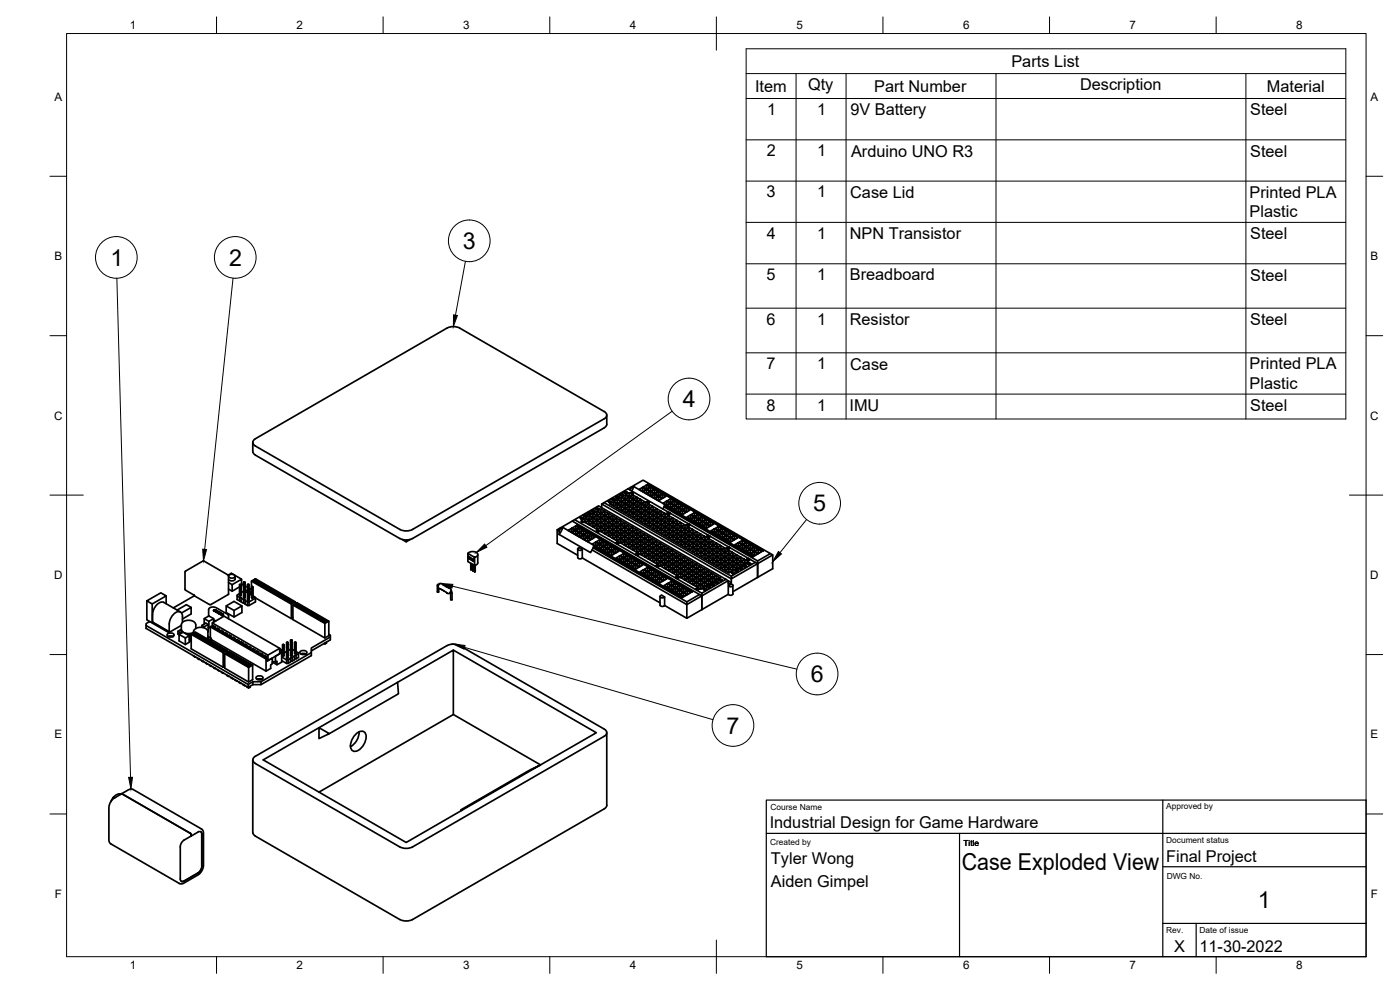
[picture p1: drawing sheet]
<svg xmlns="http://www.w3.org/2000/svg" width="420mm" height="297mm" viewBox="0 0 420 297" stroke-linecap="round" stroke-linejoin="round" font-family="sans-serif">
<defs><g id="words">
<g font-size="7">
<text x="138.9" y="74.7">3</text>
<text x="33.2" y="79.8">1</text>
<text x="68.7" y="79.8">2</text>
<text x="205" y="122.2">4</text>
<text x="244" y="153.5">5</text>
<text x="243.3" y="204.7">6</text>
<text x="218" y="220.2">7</text>
<text x="288.7" y="261">Case Exploded View</text>
<text x="377.5" y="272.3">1</text>
</g>
<g font-size="4.9">
<text x="303.6" y="20.1">Parts List</text>
<text x="226.6" y="27.5">Item</text>
<text x="242.5" y="27.1">Qty</text>
<text x="262.3" y="27.5">Part Number</text>
<text x="324.2" y="27.1">Description</text>
<text x="380.2" y="27.5">Material</text>
<text x="230.2" y="34.5">1</text>
<text x="245.2" y="34.5">1</text>
<text x="255.2" y="34.6">9V Battery</text>
<text x="375.2" y="34.6">Steel</text>
<text x="230.1" y="46.9">2</text>
<text x="245.2" y="46.9">1</text>
<text x="255.4" y="47">Arduino UNO R3</text>
<text x="375.2" y="47">Steel</text>
<text x="230.1" y="59.3">3</text>
<text x="245.2" y="59.3">1</text>
<text x="255.2" y="59.4">Case Lid</text>
<text x="375" y="59.3">Printed PLA</text>
<text x="375" y="65.2">Plastic</text>
<text x="230.1" y="71.6">4</text>
<text x="245.2" y="71.6">1</text>
<text x="255" y="71.7">NPN Transistor</text>
<text x="375.2" y="71.8">Steel</text>
<text x="230.1" y="84">5</text>
<text x="245.2" y="84.1">1</text>
<text x="255.1" y="84.1">Breadboard</text>
<text x="375.2" y="84.2">Steel</text>
<text x="230.1" y="97.4">6</text>
<text x="245.2" y="97.4">1</text>
<text x="255" y="97.5">Resistor</text>
<text x="375.2" y="97.5">Steel</text>
<text x="230.1" y="110.8">7</text>
<text x="245.2" y="110.8">1</text>
<text x="255.2" y="110.9">Case</text>
<text x="375" y="110.9">Printed PLA</text>
<text x="375" y="116.7">Plastic</text>
<text x="230.1" y="123.2">8</text>
<text x="245.2" y="123.2">1</text>
<text x="255" y="123.3">IMU</text>
<text x="375.2" y="123.3">Steel</text>
<text x="231" y="248.5">Industrial Design for Game Hardware</text>
<text x="231.4" y="259.3">Tyler Wong</text>
<text x="350" y="258.6">Final Project</text>
<text x="231.4" y="266.3">Aiden Gimpel</text>
<text x="352.3" y="285.7">X</text>
<text x="360" y="285.5">11-30-2022</text>
</g>
<g font-size="3.5">
<text x="39" y="8.8">1</text>
<text x="89" y="8.8">2</text>
<text x="139" y="8.8">3</text>
<text x="189" y="8.8">4</text>
<text x="239" y="8.8">5</text>
<text x="289" y="8.8">6</text>
<text x="339" y="8.8">7</text>
<text x="389" y="8.8">8</text>
<text x="16.3" y="30.2">A</text>
<text x="411.3" y="30.2">A</text>
<text x="16.3" y="78">B</text>
<text x="411.3" y="78">B</text>
<text x="16.2" y="125.9">C</text>
<text x="411.2" y="125.9">C</text>
<text x="16.2" y="173.7">D</text>
<text x="411.2" y="173.7">D</text>
<text x="16.3" y="221.6">E</text>
<text x="411.3" y="221.6">E</text>
<text x="16.4" y="269.4">F</text>
<text x="411.4" y="269.4">F</text>
<text x="39" y="290.8">1</text>
<text x="89" y="290.8">2</text>
<text x="139" y="290.8">3</text>
<text x="189" y="290.8">4</text>
<text x="239" y="290.8">5</text>
<text x="289" y="290.8">6</text>
<text x="339" y="290.8">7</text>
<text x="389" y="290.8">8</text>
</g>
<g font-size="2.5">
<text x="231.2" y="242.9">Course Name</text>
<text x="350" y="242.9">Approved by</text>
<text x="231.1" y="253.7">Created by</text>
<text x="289.2" y="253.7">Title</text>
<text x="350" y="252.8">Document status</text>
<text x="350.1" y="263.7">DWG No.</text>
<text x="350" y="279.9">Rev.</text>
<text x="360" y="279.9">Date of issue</text>
</g>
</g></defs>
<!-- layer: Visible -->
<g fill="none" stroke="#000" stroke-width=".51">
<path d="M75.9 132.7v3l.7 .8 43.4 25.1M76.2 132l58-33.6 1.6-.4 1.1 .1 1.1 .3 43.3 25.1a1.14 1.14 0 0 1 .8 1.1 1.14 1.14 0 0 1-.8 1.1l-57.5 33.2-1.6 .4-1.2-.1-1-.3-43.4-25.1a1.12 1.12 0 0 1-.4-1.8zM182.1 124.6v3l-.8 .8-57.5 33.2M167.2 158.9v4.2l6.2 3.5M167.9 158.5l-.7 .4 .6 .4M168.1 158.7l-.2-.2 3.8-2.2 38.2 22.1-3.8 2.2-28.1-16.2M168.9 158.2l-1.1 2.1M168.9 158.2l-.8 .5-.3 .6M168.9 158.2l9.5 5.5-1.2 2.1-9.4-5.4v-1.1M170.5 159.1l1.1-.6 1 .6-1 .6zM171.2 159.5l.4-.2v.4M171.6 158.5v.8l.3 .2"/>
<path d="M171.7 159.8l1.1-.6 1 .6-1 .6zM171.7 158.4l1.1-.6 1 .6-1 .7zM172.4 158.8l.4-.2v.5M172.4 155.9l7.2-4.1 38.2 22-7.2 4.2zM172.4 155.9l-.7 .4M172.8 159.2v.8l.3 .2M172.8 157.8v.8l.3 .2M172.9 159.1l1-.6 1.1 .6-1.1 .6zM173 157.7l.3-.2 34.6 20-.3 .1zM173 157.7l34.6 19.9M173.6 159.5l.3-.2v.4M173.9 158.5v.8l.4 .2"/>
<path d="M173.9 159.9v.8l.4 .2M174 155.2l.5 .6M174.1 159.8l1.1-.6 1 .6-1 .6zM174.1 155.2l.6 .2-.3 .1zM174.3 155.3l.3 .1M174.5 156.1l1.1-.6 1 .6-1 .6zM174.5 156.5h.1M174.5 156.4l.5 .2zM174.5 156.4v.1M174.6 156.5l.4 .2v-.1M174.6 155.7l-.1 .2M174.8 155.4l-.3 .2v.3l-.5-.7 1.1 .2-.6 .2"/>
<path d="M175 156.6v.1M175 154.6l.7 .6 .4-.5M175 155.5h-.2M175 154.6l.7-.2 .4 .3-.4 .4zM175.1 155.4l-.1 .2M175.2 159.2v.8l.3 .2M175.2 154.6l.5-.1-.3 .3zM175.5 154.6h.2M175.5 154.6l-.2 .1M175.5 154.5v.1M175.5 154.8l.5-.1-.3 .2zM175.6 155.5v.8l-.4 .2"/>
<path d="M175.6 154.5v.1M175.7 156.8l1.1-.6 1 .6-1 .6zM175.7 155.4l1.1-.6 1 .6-1 .6zM175.7 154.5v.1M175.7 155.1v.1M175.8 154.7v.1M175.8 154.5v.2M175.9 156.5l-.3-.2v.4M175.9 154.7v.1M176 154.7l-.4 .2M176.1 154.8v.1M176.3 154l.4 .4 .4-.1 .3-.3"/>
<path d="M176.3 153.9v.2M176.4 153.9l.6-.2-.5 .2 .3 .3 .6-.2-.6 .3zM176.4 159.9v.8l.3 .2M176.4 154v.2M176.5 153.9v.1M176.7 154.2v.1M176.7 153.8v.1M176.7 154.2v.2M176.8 156.2v.8l-.4 .2M176.8 154.8v.8l-.4 .2M176.8 153.8l.1 .1M176.8 154.3v.1"/>
<path d="M176.9 157.5l1-.6 1.1 .6-1.1 .6zM176.9 156.1l1-.6 1.1 .6-1.1 .6zM176.9 154.8l1-.7 1.1 .7-1.1 .5zM177 153.7l-.5 .3M177 154.3v.1M177 154.2v.2M177.1 157.2l-.3-.2v.4M177.1 155.8l-.3-.2v.4M177.1 154.2v.1M177.2 154v.1M177.3 154.1v.1M177.4 153.3l.7 .5 .4-.4"/>
<path d="M177.4 153.3l.7-.3 .4 .4-.4 .3zM177.6 153.3l.5-.2 .3 .2-.3 .3zM177.8 153.2l.6 .1M177.8 153.2l-.1 .1M177.8 153.1v.1M177.9 153.1v.1M177.9 156.9v.8l-.3 .2M177.9 155.5v.8l-.3 .2M177.9 154.1v.8l-.3 .3M178 153.1v.1M178.1 153.1v.1M178.1 158.2l1.1-.6 1 .6-1 .6z"/>
<path d="M178.1 156.8l1.1-.6 1 .6-1 .6zM178.1 155.4l1.1-.6 1 .6-1 .6zM178.1 154.1l1.1-.7 1 .7-1 .6zM178.1 153.7v.1M178.3 157.9l-.4-.2v.4M178.3 156.5l-.4-.2v.4M178.3 155.2l-.4-.3v.4M178.4 153.3v.1M178.4 153.5v.1M178.6 152.6l.7 .5 .6-.4M178.6 152.6l.5-.3-.3 .3 .7-.1-.4 .2 .2 .2 .6-.2-.6 .3zM179 159.3l.3 .3 .3-.2"/>
<path d="M179 159.3l.3-.2-.2 .2 .6 .1-.3 .1 .2-.2-.3 .2zM179.2 157.6v.8l-.4 .2M179.2 156.2v.8l-.4 .2M179.2 154.8v.8l-.4 .2M179.2 153.4v.8l-.4 .3M179.2 152.3l-.3 .3M179.3 159.5v.1M179.3 158.9l1-.6 1.1 .6-1.1 .6zM179.3 157.5l1-.6 1.1 .6-1.1 .6zM179.3 156.1l1-.6 1.1 .6-1.1 .6zM179.3 154.8l1-.7 1.1 .7-1.1 .5zM179.3 153.4l1-.7 1.1 .7-1.1 .6z"/>
<path d="M179.3 159.4l.1 .2 .3-.1M179.3 153v.1M179.4 159.2l-.2 .1M179.4 159.1v.5M179.5 152.5l-.3 .3M179.5 159.3v.1M179.5 159.5v.1M179.5 158.6l-.3-.2v.4M179.5 157.2l-.3-.2v.4M179.5 155.8l-.3-.2v.4M179.5 154.5l-.3-.3v.5M179.6 159.5v.1"/>
<path d="M179.6 159.3v.3M179.7 159.4v.2M180.3 158.3v.8l-.3 .2M180.3 156.9v.8l-.3 .2M180.3 155.5v.8l-.3 .2M180.3 154.1v.8l-.3 .3M180.3 152.7v.9l-.3 .2M180.5 159.6l1-.6 1.1 .6-1.1 .6zM180.5 158.2l1-.6 1.1 .6-1.1 .6zM180.5 156.8l1-.6 1.1 .6-1.1 .6zM180.5 155.4l1-.6 1.1 .6-1.1 .6zM180.5 154.1l1-.7 1.1 .7-1.1 .6z"/>
<path d="M180.6 151.2l38.9 22.5v1.1l-1 .6v-1.2l-7.9 4.6v4.1M180.7 159.3l-.4-.2v.4M180.7 157.9l-.4-.2v.4M180.7 156.5l-.4-.2v.4M180.7 155.2l-.4-.3v.4M180.7 153.8l-.4-.2v.4M181.3 150.8l38.2 22.1 7.2-4.2 .7 .4-7.9 4.6v-.8M181.5 159v.8l-.3 .2M181.5 157.6v.8l-.3 .2M181.5 156.2v.8l-.3 .2M181.5 154.8v.8l-.3 .2M181.5 153.4v.8l-.3 .3"/>
<path d="M181.7 158.9l1-.6 1.1 .6-1.1 .6zM181.7 157.5l1-.6 1.1 .6-1.1 .6zM181.7 156.1l1-.6 1.1 .6-1.1 .6zM181.7 154.8l1-.7 1.1 .7-1.1 .5zM181.9 160l-.4-.2v.4M181.9 158.6l-.4-.2v.4M181.9 157.2l-.4-.2v.4M181.9 155.8l-.4-.2v.4M181.9 154.5l-.4-.3v.5M182.5 150.3l.5 .7 .1-.2M182.5 150.3l1.1 .2-.7 .2 .1 .2zM182.6 150.3l.6 .2-.3 .1z"/>
<path d="M182.7 159.7v.8l-.3 .2M182.7 158.3v.8l-.3 .2M182.7 156.9v.8l-.3 .2M182.7 155.5v.8l-.3 .2M182.7 154.1v.8l-.3 .3M182.8 150.5h.2M182.9 159.6l1-.6 1.1 .6-1.1 .6zM182.9 158.2l1-.6 1.1 .6-1.1 .6zM182.9 156.8l1-.6 1.1 .6-1.1 .6zM182.9 155.4l1-.6 1.1 .6-1.1 .6zM183 151.2l1-.6 1.1 .6-1.1 .6zM183 150.9v.1"/>
<path d="M183.1 159.3l-.4-.2v.4M183.1 157.9l-.4-.2v.4M183.1 156.5l-.4-.2v.4M183.1 155.2l-.4-.3v.4M183.2 150.5v.1M183.5 150.6v.1M183.5 149.7l.7 .5 .4-.3M183.5 149.7l.5-.2 .6 .4-.4 .2zM183.6 150.5l-.6 .2M183.7 149.7l.5-.1-.3 .3zM183.9 159v.8l-.3 .2M183.9 157.6v.8l-.3 .2"/>
<path d="M183.9 156.2v.8l-.3 .2M183.9 154.8v.8l-.3 .2M184 149.9l.5-.1-.3 .2zM184 149.7l-.2 .1M184 149.6v.1M184 150.6v.8l-.3 .2M184.1 149.6v.1M184.1 158.9l1-.6 1.1 .6-1.1 .6zM184.1 157.5l1-.6 1.1 .6-1.1 .6zM184.1 156.1l1-.6 1.1 .6-1.1 .6zM184.1 149.6l-.1 .1M184.2 151.9l1-.6 1.1 .6-1.1 .6z"/>
<path d="M184.2 150.5l1-.6 1.1 .6-1.1 .7zM184.2 149.6v.1M184.2 150.1v.1M184.3 149.8v.1M184.3 160l-.4-.2v.4M184.3 158.6l-.4-.2v.4M184.3 157.2l-.4-.2v.4M184.3 155.8l-.4-.2v.4M184.3 149.7h.1M184.3 149.7v.1M184.4 151.6l-.4-.2v.4M184.4 149.8v.1"/>
<path d="M184.5 149.8l-.4 .2M184.6 150v.1M184.6 149.8v.2M184.8 149v.3l.5 .2 .5-.4M184.8 149l.5-.2-.3 .3 .4 .2 .4-.2-.5 .3zM184.8 149.1v.2M184.9 149.2v.1M185 149v.1M185.1 148.9v.1M185.1 159.7v.8l-.3 .2M185.1 158.3v.8l-.3 .2M185.1 156.9v.8l-.3 .2"/>
<path d="M185.1 155.5v.8l-.3 .2M185.1 149.3v.1M185.2 148.9v.1M185.2 151.3v.8l-.3 .2M185.2 149.9v.8l-.3 .2M185.2 149.4v.1M185.3 159.6l1-.6 1.1 .6-1.1 .6zM185.3 158.2l1-.6 1.1 .6-1.1 .6zM185.3 156.8l1-.6 1.1 .6-1.1 .6zM185.3 149.4v.1M185.3 148.9v.1M185.4 152.6l1-.6 1.1 .6-1.1 .6z"/>
<path d="M185.4 151.2l1-.6 1.1 .6-1.1 .6zM185.4 149.8l1-.6 1.1 .6-1.1 .7zM185.4 148.8l-.4 .2M185.4 149.4v.1M185.5 159.3l-.4-.2v.4M185.5 157.9l-.4-.2v.4M185.5 156.5l-.4-.2v.4M185.5 149.4v.1M185.6 152.3l-.4-.2v.4M185.6 150.9l-.4-.2v.5M185.6 149.3v.1M185.7 149.1v.1"/>
<path d="M185.8 149.2v.2M185.9 148.4l.7 .5 .4-.3M185.9 148.4l.6-.3 .5 .4-.4 .3zM186 148.4l.5-.2 .4 .2-.3 .3zM186.3 148.3l.6 .1M186.3 148.3l-.2 .1M186.3 148.2v.1M186.3 159v.8l-.3 .2M186.3 157.6v.8l-.3 .2M186.3 156.2v.8l-.3 .2M186.4 148.2v.1M186.4 152v.8l-.3 .2"/>
<path d="M186.4 150.6v.8l-.3 .2M186.4 149.2v.9l-.3 .1M186.5 148.2v.1M186.5 158.9l1-.6 1.1 .6-1.1 .6zM186.5 157.5l1-.6 1.1 .6-1.1 .6zM186.6 153.3l1-.6 1.1 .6-1.1 .6zM186.6 151.9l1-.6 1.1 .6-1.1 .6zM186.6 150.5l1-.6 1.1 .6-1.1 .7zM186.6 149.2l1-.6 1.1 .6-1.1 .6zM186.6 148.8v.1M186.6 148.2v.1M186.7 160l-.4-.2v.4"/>
<path d="M186.7 158.6l-.4-.2v.4M186.7 157.2l-.4-.2v.4M186.8 153l-.4-.2v.4M186.8 151.6l-.4-.2v.4M186.8 150.2l-.4-.1v.4M186.8 148.3v.1M186.9 148.6v.1M187 148.5v.1M187.1 147.7l.7 .5 .5-.4M187.1 147.7l.5-.4-.3 .4 .6-.1-.3 .2 .2 .2 .5-.2-.5 .3zM187.5 159.7v.8l-.3 .2M187.5 158.3v.8l-.3 .2"/>
<path d="M187.5 156.9v.8l-.3 .2M187.6 152.7v.8l-.3 .2M187.6 151.3v.8l-.3 .2M187.6 149.9v.8l-.3 .2M187.6 148.6v.8l-.3 .2M187.7 159.6l1-.6 1.1 .6-1.1 .6zM187.7 158.2l1-.6 1.1 .6-1.1 .6zM187.7 147.4l-.3 .3M187.8 154l1-.6 1.1 .6-1.1 .6zM187.8 152.6l1-.6 1.1 .6-1.1 .6zM187.8 151.2l1-.6 1.1 .6-1.1 .6zM187.8 149.8l1-.6 1.1 .6-1.1 .7z"/>
<path d="M187.8 148.5l1-.6 1.1 .6-1.1 .6zM187.8 148.1v.1M187.9 159.3l-.4-.2v.4M187.9 157.9l-.4-.2v.4M187.9 147.6l-.3 .3M188 153.7l-.4-.2v.4M188 152.3l-.4-.2v.4M188 150.9l-.4-.2v.5M188 149.6l-.4-.2v.4M188.5 146.7l-7.9 4.5v1.1M188.5 146.7l12.2 7.1M188.7 159v.8l-.3 .2"/>
<path d="M188.7 157.6v.8l-.3 .2M188.8 153.4v.8l-.3 .2M188.8 152v.8l-.3 .2M188.8 150.6v.8l-.3 .2M188.8 149.2v.9l-.3 .1M188.8 147.9v.8l-.3 .2M188.9 158.9l1-.6 1.1 .6-1.1 .6zM189 154.7l1-.6 1.1 .6-1.1 .6zM189 153.3l1-.6 1.1 .6-1.1 .6zM189 151.9l1-.6 1.1 .6-1.1 .6zM189 150.5l1-.6 1.1 .6-1.1 .7zM189 149.2l1-.6 1.1 .6-1.1 .6z"/>
<path d="M189.1 147l.3-.6 .8-.4 9.4 5.4-.1 .2M189.1 160l-.4-.2v.4M189.1 158.6l-.4-.2v.4M189.2 154.4l-.4-.2v.4M189.2 153l-.4-.2v.4M189.2 151.6l-.4-.2v.4M189.2 150.2l-.4-.1v.4M189.2 148.9l-.4-.2v.4M189.2 146.3l-.7 .4M189.4 147.9l.5 .2v-.1M189.4 147.8l.5 .2zM189.4 146.4l-.2-.1 3.8-2.2 38.2 22-3.8 2.2-28.1-16.2"/>
<path d="M189.4 147.8v.1M189.9 148v.1M189.9 159.7v.8l-.3 .2M189.9 158.3v.8l-.3 .2M190 154.1v.8l-.3 .2M190 152.7v.8l-.3 .2M190 151.3v.8l-.3 .2M190 149.9v.8l-.3 .2M190 148.6v.8l-.3 .2M190.1 159.6l1-.6 1.1 .6-1.1 .6zM190.2 155.4l1-.6 1.1 .6-1.1 .6zM190.2 154l1-.6 1.1 .6-1.1 .6z"/>
<path d="M190.2 152.6l1-.6 1.1 .6-1.1 .6zM190.2 151.2l1-.6 1.1 .6-1.1 .6zM190.2 149.8l1-.6 1.1 .6-1.1 .7zM190.2 145.9l-.6 1.4M190.3 159.3l-.4-.2v.4M190.4 155.1l-.4-.2v.4M190.4 153.7l-.4-.2v.4M190.4 152.3l-.4-.2v.4M190.4 150.9l-.4-.2v.5M190.4 149.6l-.4-.2v.4M191.1 159v.8l-.3 .2M191.2 154.8v.8l-.3 .2"/>
<path d="M191.2 153.4v.8l-.3 .2M191.2 152v.8l-.3 .2M191.2 150.6v.8l-.3 .2M191.2 149.2v.9l-.3 .1M191.4 156.1l1-.6 1.1 .6-1.1 .6zM191.4 154.7l1-.6 1.1 .6-1.1 .6zM191.4 153.3l1-.6 1.1 .6-1.1 .6zM191.4 151.9l1-.6 1.1 .6-1.1 .6zM191.4 150.5l1-.6 1.1 .6-1.1 .7zM191.5 160l-.4-.2v.4M191.6 155.8l-.4-.2v.4M191.6 154.4l-.4-.2v.4"/>
<path d="M191.6 153l-.4-.2v.4M191.6 151.6l-.4-.2v.4M191.6 150.2l-.4-.1v.4M191.8 146.9l1-.7 1.1 .7-1.1 .6zM192.3 159.7v.8l-.3 .2M192.4 155.5v.8l-.3 .2M192.4 154.1v.8l-.3 .2M192.4 152.7v.8l-.3 .2M192.4 151.3v.8l-.3 .2M192.4 149.9v.8l-.3 .2M192.5 147.3l.3-.2v.4M192.6 156.8l1-.6 1.1 .6-1.1 .6z"/>
<path d="M192.6 155.4l1-.6 1.1 .6-1.1 .6zM192.6 154l1-.6 1.1 .6-1.1 .6zM192.6 152.6l1-.6 1.1 .6-1.1 .6zM192.6 151.2l1-.6 1.1 .6-1.1 .6zM192.8 156.5l-.4-.2v.4M192.8 155.1l-.4-.2v.4M192.8 153.7l-.4-.2v.4M192.8 152.3l-.4-.2v.4M192.8 150.9l-.4-.2v.5M192.8 146.2v.9l.4 .2M193 147.5l1-.6 1.1 .6-1.1 .7zM193 146.2l1-.7 1.1 .7-1.1 .6z"/>
<path d="M193.6 156.2v.8l-.3 .2M193.6 154.8v.8l-.3 .2M193.6 153.4v.8l-.3 .2M193.6 152v.8l-.3 .2M193.6 150.6v.8l-.3 .2M193.7 146.6l.3-.2v.4M193.7 147.9l.3-.1v.4M193.8 157.4l1-.5 1.1 .5-1.1 .7zM193.8 156.1l1-.6 1.1 .6-1.1 .6zM193.8 154.7l1-.6 1.1 .6-1.1 .6zM193.8 153.3l1-.6 1.1 .6-1.1 .6zM193.8 151.9l1-.6 1.1 .6-1.1 .6z"/>
<path d="M194 157.2l-.4-.2v.4M194 155.8l-.4-.2v.4M194 154.4l-.4-.2v.4M194 153l-.4-.2v.4M194 151.6l-.4-.2v.4M194 146.9v.9l.4 .1M194 145.5v.9l.4 .2M194.1 150.5l.3 .3 .4-.1M194.1 150.5l.4-.1-.3 .1 .7 .1-.4 .2 .3-.2zM194.2 148.2l1-.6 1.1 .6-1.1 .7zM194.2 146.9l1-.7 1.1 .7-1.1 .6zM194.3 145.3l.2-.1 34.6 20-.2 .2-34.6-20.1 34.6 20.1"/>
<path d="M194.4 150.7v.1M194.5 150.6v.3l.4-.2M194.5 150.5l-.1 .1M194.5 150.4l.1 .5M194.6 150.5v.2M194.6 150.8v.1M194.7 150.5v.2M194.7 150.8v.1M194.8 150.5v.3M194.8 156.9v.8l-.3 .2M194.8 155.5v.8l-.3 .2M194.8 154.1v.8l-.3 .2"/>
<path d="M194.8 152.7v.8l-.3 .2M194.8 151.3v.8l-.3 .2M194.9 147.3l.3-.2v.4M194.9 148.6l.3-.2v.5M194.9 150.6l-.1 .2M194.9 158.1l1.1-.6 1.1 .6-1.1 .7zM194.9 156.8l1.1-.6 1.1 .6-1.1 .6zM194.9 155.4l1.1-.6 1.1 .6-1.1 .6zM194.9 154l1.1-.6 1.1 .6-1.1 .6zM194.9 152.6l1.1-.6 1.1 .6-1.1 .6zM195.2 157.9l-.4-.2v.4M195.2 156.5l-.4-.2v.4"/>
<path d="M195.2 155.1l-.4-.2v.4M195.2 153.7l-.4-.2v.4M195.2 152.3l-.4-.2v.4M195.2 146.2v.9l.4 .2M195.2 147.6v.8l.4 .2M195.3 148.9l1.1-.6 1.1 .6-1.1 .6zM195.3 147.5l1.1-.6 1.1 .6-1.1 .7zM196 157.5v.9l-.3 .1M196 156.2v.8l-.3 .2M196 154.8v.8l-.3 .2M196 153.4v.8l-.3 .2M196 152v.8l-.3 .2"/>
<path d="M196.1 147.9l.3-.1v.4M196.1 149.3l.3-.2v.4M196.2 158.8l1-.6 1.1 .6-1.1 .7zM196.2 157.4l1-.5 1.1 .5-1.1 .7zM196.2 156.1l1-.6 1.1 .6-1.1 .6zM196.2 154.7l1-.6 1.1 .6-1.1 .6zM196.2 153.3l1-.6 1.1 .6-1.1 .6zM196.4 158.5l-.4-.1v.4M196.4 157.2l-.4-.2v.4M196.4 155.8l-.4-.2v.4M196.4 154.4l-.4-.2v.4M196.4 153l-.4-.2v.4"/>
<path d="M196.4 146.9v.9l.4 .1M196.4 148.3v.8l.4 .2M196.6 149.6l1-.6 1.1 .6-1.1 .6zM196.6 148.2l1-.6 1.1 .6-1.1 .7zM197.2 158.2v.8l-.4 .2M197.2 156.9v.8l-.4 .2M197.2 155.5v.8l-.4 .2M197.2 154.1v.8l-.4 .2M197.2 152.7v.8l-.4 .2M197.3 148.6l.3-.2v.5M197.3 150l.3-.2v.4M197.4 159.5l1-.6 1.1 .6-1.1 .6z"/>
<path d="M197.4 158.1l1-.6 1.1 .6-1.1 .7zM197.4 156.8l1-.6 1.1 .6-1.1 .6zM197.4 155.4l1-.6 1.1 .6-1.1 .6zM197.4 154l1-.6 1.1 .6-1.1 .6zM197.6 159.2l-.4-.2v.5M197.6 157.9l-.4-.2v.4M197.6 156.5l-.4-.2v.4M197.6 155.1l-.4-.2v.4M197.6 153.7l-.4-.2v.4M197.6 147.6v.8l.4 .2M197.6 149v.8l.4 .2M197.8 148.9l1-.6 1.1 .6-1.1 .6z"/>
<path d="M198.4 158.9v.8l-.3 .2M198.4 157.5v.9l-.3 .1M198.4 156.2v.8l-.3 .2M198.4 154.8v.8l-.3 .2M198.4 153.4v.8l-.3 .2M198.5 149.3l.3-.2v.4M198.5 158.8l1.1-.6 1.1 .6-1.1 .7zM198.5 157.4l1.1-.5 1.1 .5-1.1 .7zM198.5 156.1l1.1-.6 1.1 .6-1.1 .6zM198.5 154.7l1.1-.6 1.1 .6-1.1 .6zM198.8 159.9l-.4-.2v.4M198.8 158.5l-.4-.1v.4"/>
<path d="M198.8 157.2l-.4-.2v.4M198.8 155.8l-.4-.2v.4M198.8 154.4l-.4-.2v.4M198.8 148.3v.8l.4 .2M198.9 151l1.1-.6 1.1 .6-1.1 .6zM199.4 151.8l26.4 15.3 .3-.2M199.5 151.6l-.6 1.1M199.5 151.6l26.6 15.4-.3 .1-26.4-15.2M199.6 159.6v.8l-.3 .2M199.6 158.2v.8l-.3 .2M199.6 156.9v.8l-.3 .2M199.6 155.5v.8l-.3 .2"/>
<path d="M199.6 154.1v.8l-.3 .2M199.7 151.4l.3-.2v.4M199.7 159.5l1.1-.6 1.1 .6-1.1 .6zM199.7 158.1l1.1-.6 1.1 .6-1.1 .7zM199.7 156.8l1.1-.6 1.1 .6-1.1 .6zM199.7 155.4l1.1-.6 1.1 .6-1.1 .6zM200 159.2l-.4-.2v.5M200 157.9l-.4-.2v.4M200 156.5l-.4-.2v.4M200 155.1l-.4-.2v.4M200 150.4v.8l.4 .2M200.2 151.7l1-.6 1.1 .6-1.1 .6z"/>
<path d="M200.2 150.3l1-.6 1.1 .6-1.1 .6zM200.2 154l.1 .2-.1-.2M200.2 154l.5 .2zM200.5 153.8a.26 .26 0 0 1 .4-.1 .26 .26 0 0 1-.1 .4zM200.5 153.8l-.1 .2M200.5 154h.5M200.6 153.8l-.1 .3M200.6 154.1h.1M200.7 153.8l-.1 .1M200.7 154.2v.2M200.7 154.1v.3l-.4-.3M200.7 154.2l.3-.2 5.7 3.2"/>
<path d="M200.8 153.8v.1M200.8 154.1v.1M200.8 158.9v.8l-.4 .2M200.8 157.5v.9l-.4 .1M200.8 156.2v.8l-.4 .2M200.8 154.8v.8l-.4 .2M200.9 150.7l.3-.2v.4M200.9 152.1l.3-.2v.4M200.9 153.9v.3M200.9 158.8l1.1-.6 1.1 .6-1.1 .7zM200.9 157.4l1.1-.5 1.1 .5-1.1 .7zM200.9 156.1l1.1-.6 1.1 .6-1.1 .6z"/>
<path d="M201 154.1v.1M201.2 159.9l-.4-.2v.4M201.2 158.5l-.4-.1v.4M201.2 157.2l-.4-.2v.4M201.2 155.8l-.4-.2v.4M201.2 149.7v.8l.4 .2M201.2 151.1v.8l.4 .2M201.3 152.4l1.1-.6 1.1 .6-1.1 .6zM201.3 151l1.1-.6 1.1 .6-1.1 .6zM202 159.6v.8l-.3 .2M202 158.2v.8l-.3 .2M202 156.9v.8l-.3 .2"/>
<path d="M202 155.5v.8l-.3 .2M202.1 151.4l.3-.2v.4M202.1 152.8l.3-.2v.4M202.1 159.5l1.1-.6 1.1 .6-1.1 .6zM202.1 158.1l1.1-.6 1.1 .6-1.1 .7zM202.1 156.8l1.1-.6 1.1 .6-1.1 .6zM202.4 159.2l-.4-.2v.5M202.4 157.9l-.4-.2v.4M202.4 156.5l-.4-.2v.4M202.4 150.4v.8l.4 .2M202.4 151.8v.8l.4 .2M202.5 153.1l1.1-.6 1.1 .6-1.1 .6z"/>
<path d="M202.5 151.7l1.1-.6 1.1 .6-1.1 .6zM203.2 158.9v.8l-.4 .2M203.2 157.5v.9l-.4 .1M203.2 156.2v.8l-.4 .2M203.2 152.1l.4-.2v.4M203.2 153.5l.4-.2v.4M203.3 158.8l1.1-.6 1.1 .6-1.1 .7zM203.3 157.4l1.1-.5 1.1 .5-1.1 .7zM203.6 159.9l-.4-.2v.4M203.6 158.5l-.4-.1v.4M203.6 157.2l-.4-.2v.4M203.6 151.1v.8l.4 .2"/>
<path d="M203.6 152.5v.8l.4 .2M203.7 153.8l1.1-.7 1.1 .7-1.1 .6zM203.7 152.4l1.1-.6 1.1 .6-1.1 .6zM204.4 159.6v.8l-.4 .2M204.4 158.2v.8l-.4 .2M204.4 156.9v.8l-.4 .2M204.4 152.8l.4-.2v.4M204.4 154.2l.4-.2v.4M204.5 159.5l1.1-.6 1.1 .6-1.1 .6zM204.5 158.1l1.1-.6 1.1 .6-1.1 .7zM204.7 159.2l-.3-.2v.5M204.7 157.9l-.3-.2v.4"/>
<path d="M204.8 151.8v.8l.3 .2M204.8 153.1v.9l.3 .2M204.9 153.1l1.1-.6 1.1 .6-1.1 .6zM205.6 158.9v.8l-.4 .2M205.6 157.5v.9l-.4 .1M205.6 153.5l.4-.2v.4M205.7 158.8l1.1-.6 1.1 .6-1.1 .7zM206 159.9l-.4-.2v.4M206 158.5l-.4-.1v.4M206 152.5v.8l.4 .2M206.1 155.1l1.1-.6 1.1 .6-1.1 .7zM206.2 157.4l.5 .3z"/>
<path d="M206.2 157.4v.2M206.3 157.3l.4-.2-.3 .2 .7 .1-.3 .2 .1-.3zM206.3 157.3v.1M206.6 157.5v.1M206.7 157.5l-.1 .1M206.7 157.4v.2M206.7 157.7v.1M206.7 157.4v.4l-.5-.3M206.7 157.7l.4-.3 19.6 11.3M206.8 159.6v.8l-.4 .2M206.8 158.2v.8l-.4 .2M206.8 157.3v.2"/>
<path d="M206.8 157.6v.1M206.8 155.6l.4-.3v.5M206.8 157.3v.1M206.9 157.3l-.4 .1M206.9 157.6v.1M206.9 157.3v.1M206.9 159.5l1.1-.6 1 .6-1 .6zM206.9 157.5h-.2M206.9 157.5v.1M207 157.4v.2M207.1 159.2l-.3-.2v.5M207.2 154.5v.8l.3 .3"/>
<path d="M207.3 155.8l1.1-.6 1 .6-1 .6zM207.3 154.5l1.1-.7 1 .7-1 .6zM208 158.9v.8l-.4 .2M208 154.9l.4-.2v.4M208 156.2l.4-.2v.4M208.3 159.9l-.3-.2v.4M208.4 153.8v.9l.3 .2M208.4 155.2v.8l.3 .2M208.5 156.5l1.1-.6 1.1 .6-1.1 .6zM208.5 155.1l1.1-.6 1.1 .6-1.1 .7zM209.2 159.6v.8l-.4 .2M209.2 155.6l.4-.3v.5"/>
<path d="M209.2 156.9l.4-.2v.4M209.6 154.5v.8l.4 .3M209.6 155.9v.8l.4 .2M209.7 157.2l1.1-.6 1.1 .6-1.1 .6zM209.7 155.8l1.1-.6 1.1 .6-1.1 .6zM210.4 156.2l.4-.2v.4M210.4 157.6l.4-.2v.4M210.8 155.2v.8l.3 .2M210.8 156.6v.8l.3 .2M210.9 157.9l1.1-.6 1 .6-1 .6zM210.9 156.5l1.1-.6 1 .6-1 .6zM211.6 156.9l.4-.2v.4"/>
<path d="M211.6 158.3l.4-.2v.4M212 155.9v.8l.3 .2M212 157.3v.8l.3 .2M212.1 157.2l1.1-.6 1 .6-1 .6zM212.8 157.6l.4-.2v.4M213.2 156.6v.8l.3 .2M213.3 159.3l1.1-.6 1 .6-1 .6zM214 159.7l.4-.2v.4M214.4 158.7v.8l.3 .2M214.5 160l1.1-.6 1 .6-1 .6zM214.5 158.6l1.1-.6 1 .6-1 .6zM215.2 159l.4-.2v.4"/>
<path d="M215.6 158v.8l.3 .2M215.6 159.4v.8l.3 .2M215.7 159.3l1.1-.6 1 .6-1 .6zM216.4 159.7l.4-.2v.4M216.8 158.7v.8l.3 .2M216.9 160l1.1-.6 1 .6-1 .6zM218 159.4v.8l.3 .2M49.9 178.8v2.4M55.5 176.8l2.8 1.8M58.3 178.5v.3M60.9 168.3l-5.3 3.2-.1 5.3M60.9 168.3h.3l7.4 4.3-.1 5.8"/>
<path d="M68.5 178.4l-5.2 3M68.5 172.6l.9-.6 3.1 1.8M68.6 174.8l1.1 .6v2M68.6 172.7a1.22 1.22 0 0 1 2 .2 1.21 1.21 0 0 1-2 .1M69.7 175.4l2.8-1.6-.2 2M70.5 172.9v.8M70.6 173.7a1.22 1.22 0 0 1-2 .2M71.2 178.8v1.1l.7 .4h.4M71.9 176.1l-2.2 1.3-1.1-.7M71.9 178.1l-.7 .4v.3l.7 .4h.4v.3l.8 .4h.5v.3l.7 .4h.4l2-1.1v-.3l-.8-.4M71.9 179.2v1.1M71.9 175.4l.2 .1"/>
<path d="M72.3 179.5v1.1l.8 .4h.5M72.3 175.4h-.4v3.3l.2 .1 .2-.1v-3.3l-.2 .1v3.3M72.5 175.2l.6 .3M73.1 174.7l.2 .1v1.1M73.1 177.4l-.8 .4M73.1 179.9v1.1M73.3 174.8l.3-.1v1.4h-.5v3.3l.2 .1 .3-.1v-3.3l-.3 .1v3.3M73.6 174.7h-.5v1.4l.2 .1M73.6 175.8l.7 .4M73.6 177.4l.7 .4M74.3 175.4l.2 .1v1.1M74.3 177.2l-.7 .1"/>
<path d="M74.5 175.5l.2-.1v1.4h-.4v3.3l.2 .1 .2-.1v-3.3l-.2 .1v3.3M74.7 175.4h-.4v1.4l.2 .1M74.7 176.5l.8 .4M74.8 177.3l.5 .4-.3 .5M75.5 174.4l1.2-.7 11.9 6.9-1.2 .7zM75.5 174.4v4.1l-.8-.4M75.5 176.1l.2 .1v3.3M75.8 174.4l.9-.5 .8 .5-.8 .4zM75.9 176.1h-.4v3.3l.2 .1 .2-.1v-3.3l-.2 .1M76.7 179.4l10.7 6.2 .5-.3M76.7 179.5v1.1l-2 1.1-1.1-.4v-1.1M76.7 173.9v.4l-.5 .2"/>
<path d="M77 175l.9-.4 .8 .4-.8 .5zM77.1 174.5l-.4-.2v.5M77.9 174.6v.4l-.5 .2M78.2 175.7l.9-.5 .8 .5-.8 .5zM78.3 175.2l-.4-.2v.5M79.1 175.2v.5l-.5 .2M79.4 176.4l.8-.5 .9 .5-.9 .5zM79.5 175.9l-.4-.2v.5M80.2 175.9v.4l-.4 .3M80.6 177.1l.8-.5 .9 .5-.9 .5zM80.7 176.6l-.5-.3v.6M81.4 176.6v.4l-.4 .3"/>
<path d="M81.8 177.8l.8-.5 .9 .5-.9 .5zM81.9 177.3l-.5-.3v.6M82.6 177.3v.4l-.4 .3M83 178.5l.8-.5 .9 .5-.9 .5zM83.1 178l-.5-.3v.6M83.8 178v.4l-.4 .3M84.2 179.2l.8-.5 .9 .5-.9 .5zM84.3 178.7l-.5-.3v.6M85 178.7v.4l-.4 .3M85.4 179.9l.8-.5 .9 .5-.9 .4zM85.5 179.4l-.5-.3v.6M86.2 179.4v.4l-.4 .3"/>
<path d="M120 161.6l1 .3 1.2 .1 1.6-.4M120.7 161.9l1.2 .7M123.1 161.9l-1.2 .7v-.6M131.7 175.4l-.4 .2v2l.2 .1 .2-.1v-1.1M135 177.7h.1M135.1 177.7l.1 .1M135.3 177.4l.1 .1M135.4 177.5l.3 .4v2l-.2 .1-.2-.1-.1-2.1M135.4 177.5v-.5l-.3-.4-2.5-1.5h-.5l-.4 .3-.2 .8 .3 .4 2.5 1.5 .9-.3M140.4 166a2.02 2.02 0 0 1 3 .3 .96 .96 0 0 1-.9 .9M140.4 166.1l2 1.1v2.5l-2-1.2zM140.5 166.9l.4 .2-.1 .5z"/>
<path d="M140.5 167l.3 .6M140.6 167h.1M140.8 167.2h.1M140.9 167.5l.3 .4M140.9 167.3l.4 .1v.5l-.3-.2zM141 167.3v.1M141.1 167.4l.2 .4M141.1 167.4h.1M141.2 167.4l.1 .2M141.2 167.8l.1 .1M141.2 167.4l-.2 .2h.3M141.3 169l.1 2"/>
<path d="M141.3 167.8h-.1M141.4 169.1v1.9l.1-1.9M141.4 167.8l.2 .2zM141.4 167.9h.2M141.5 167.8h.1M141.7 167.7l.2 .2v.3l-.2-.1 .2-.1zM141.7 168l.1 .2M141.7 167.6l.2 .4M141.8 167.7l.1 .2M141.8 167.8l.1 .1M141.8 167.7v.1M141.8 168.2h.1"/>
<path d="M141.8 167.7v.2h.1M141.8 169.3l.2 2M141.9 168l-.1 .1M141.9 167.9h.1M142 169.4v1.9l.1-1.8M142 168.3l.3 .2M142 167.9l.3 .1-.2 .3 .2 .2-.3-.2 .2-.2zM142 168h.2M142.1 167.9h.1M142.1 168.2l-.1 .1M142.2 168l.1 .1M142.2 168.1h.1"/>
<path d="M142.2 168.1v.1M142.3 168.2l-.1 .1M142.4 169.6l.1 2M143.4 166.4v2.5M143.4 168.8l-.3 .5-.6 .4v1.9l.1-2M172.4 160.2l.4-.2v.4M172.9 160.5l1-.6 1.1 .6-1.1 .6zM173.4 164.7l.1 2.8 .8 .2 .5-.3M173.6 160.9l.3-.2v.4M174.1 161.2l1.1-.6 1 .6-1 .6zM174.8 167.4l23.3 13.5M174.8 164.8l-.8 .3-.6-.3 .5-.5 .9 .6v2.5"/>
<path d="M174.8 160.2l.4-.2v.4M174.8 161.6l.4-.2v.4M175.2 160.6v.8l.3 .2M175.3 161.9l1.1-.6 1 .6-1 .6zM175.3 160.5l1.1-.6 1 .6-1 .6zM176 160.9l.4-.2v.4M176 162.3l.4-.2v.4M176.4 161.3v.8l.3 .2M176.5 161.2l1-.6 1.1 .6-1.1 .6zM177.2 161.6l.3-.2v.4M177.5 160.6v.8l.4 .2M177.7 163.3l1.1-.6 1 .6-1 .6z"/>
<path d="M177.7 165l28.4 16.4v-.8M178.1 164.1l26.5 15.3 .2-.1M178.1 164.1l26.5 15.3 .2-.2M178.2 163.9l26.6 15.4M178.4 163.7l.4-.2v.4M178.8 162.7v.8l.3 .2M178.9 164l1-.6 1.1 .6-1.1 .6zM178.9 162.6l1-.6 1.1 .6-1.1 .6zM179.6 163l.3-.2v.4M179.6 164.4l.3-.2v.4M179.9 162v.8l.4 .2M179.9 163.4v.8l.4 .2"/>
<path d="M180.1 164.7l1-.7 1.1 .7-1.1 .6zM180.1 163.3l1-.6 1.1 .6-1.1 .6zM180.8 163.7l.3-.2v.4M180.8 165.1l.3-.2v.4M181.1 162.7v.8l.4 .2M181.1 164v.9l.4 .2M181.3 165.3l1-.6 1.1 .6-1.1 .7zM181.3 164l1-.6 1.1 .6-1.1 .6zM181.7 160.3l1-.6 1.1 .6-1.1 .6zM182 164.4l.3-.2v.4M182 165.8l.3-.2v.4M182.3 163.4v.8l.4 .2"/>
<path d="M182.3 164.7v.9l.4 .2M182.5 166l1-.6 1.1 .6-1.1 .7zM182.5 164.7l1-.7 1.1 .7-1.1 .6zM182.9 161l1-.6 1.1 .6-1.1 .6zM183.1 160.7l-.4-.2v.4M183.2 165.1l.3-.2v.4M183.2 166.4l.3-.1v.4M183.5 164v.9l.4 .2M183.5 165.4v.9l.4 .1M183.7 165.3l1-.6 1.1 .6-1.1 .7zM183.9 160.4v.8l-.3 .2M184.1 161.7l1-.7 1.1 .7-1.1 .6z"/>
<path d="M184.1 160.3l1-.6 1.1 .6-1.1 .6zM184.3 161.4l-.4-.2v.4M184.4 165.8l.3-.2v.4M184.7 164.7v.9l.4 .2M184.8 162.9l.5 .3 .1-.2M184.8 162.8l.6 .3zM184.8 162.8v.2M184.9 167.4l1-.6 1.1 .6-1.1 .6zM185.1 162.7v.1M185.1 161v.9l-.3 .2M185.2 162.7l.4 .2M185.2 162.9h.1"/>
<path d="M185.3 162.9v.1M185.3 162.4l1-.7 1.1 .7-1.1 .6zM185.3 161l1-.6 1.1 .6-1.1 .6zM185.3 162.7l-.1 .1M185.3 162.7v.1M185.3 162.9v.3M185.4 162.7v.1M185.5 162.1l-.4-.2v.4M185.5 160.7l-.4-.2v.4M185.5 162.7v.1M185.5 163v.1M185.6 167.8l.3-.2v.4"/>
<path d="M185.6 162.9v.2M185.6 162.8v.2M185.7 162.8l-.4 .3M185.9 166.8v.8l.4 .2M186.1 168.1l1-.6 1.1 .6-1.1 .6zM186.1 166.7l1-.6 1.1 .6-1.1 .7zM186.3 161.7v.8l-.3 .3M186.3 160.4v.8l-.3 .2M186.5 163l1-.6 1.1 .6-1.1 .6zM186.5 161.7l1-.7 1.1 .7-1.1 .6zM186.5 160.3l1-.6 1.1 .6-1.1 .6zM186.7 162.8l-.4-.3v.5"/>
<path d="M186.7 161.4l-.4-.2v.4M186.8 167.1l.3-.2v.5M186.8 168.5l.3-.2v.4M187.1 166.1v.8l.4 .2M187.1 167.5v.8l.4 .2M187.3 168.8l1-.6 1.1 .6-1.1 .6zM187.3 167.4l1-.6 1.1 .6-1.1 .6zM187.5 162.4v.8l-.3 .3M187.5 161v.9l-.3 .2M187.7 163.7l1-.6 1.1 .6-1.1 .6zM187.7 162.4l1-.7 1.1 .7-1.1 .6zM187.7 161l1-.6 1.1 .6-1.1 .6z"/>
<path d="M187.9 163.5l-.4-.3v.4M187.9 162.1l-.4-.2v.4M187.9 160.7l-.4-.2v.4M188 167.8l.3-.2v.4M188 169.2l.3-.2v.4M188.3 166.8v.8l.4 .2M188.3 168.2v.8l.4 .2M188.5 169.5l1-.6 1.1 .6-1.1 .6zM188.5 168.1l1-.6 1.1 .6-1.1 .6zM188.7 163.1v.8l-.3 .2M188.7 161.7v.8l-.3 .3M188.7 160.4v.8l-.3 .2"/>
<path d="M188.9 164.4l1-.6 1.1 .6-1.1 .6zM188.9 163l1-.6 1.1 .6-1.1 .6zM188.9 161.7l1-.7 1.1 .7-1.1 .6zM188.9 160.3l1-.6 1.1 .6-1.1 .6zM189.1 164.1l-.4-.2v.4M189.1 162.8l-.4-.3v.5M189.1 161.4l-.4-.2v.4M189.2 168.5l.3-.2v.4M189.2 169.9l.3-.2v.4M189.5 167.5v.8l.4 .2M189.5 168.9v.8l.4 .2M189.7 170.2l1-.6 1.1 .6-1.1 .6z"/>
<path d="M189.7 168.8l1-.6 1.1 .6-1.1 .6zM189.9 163.8v.8l-.3 .2M189.9 162.4v.8l-.3 .3M189.9 161v.9l-.3 .2M190.1 165.1l1-.6 1.1 .6-1.1 .6zM190.1 163.7l1-.6 1.1 .6-1.1 .6zM190.1 162.4l1-.7 1.1 .7-1.1 .6zM190.1 161l1-.6 1.1 .6-1.1 .6zM190.3 164.8l-.4-.2v.4M190.3 163.5l-.4-.3v.4M190.3 162.1l-.4-.2v.4M190.3 160.7l-.4-.2v.4"/>
<path d="M190.4 169.2l.3-.2v.4M190.4 170.6l.3-.2v.4M190.7 168.2v.8l.4 .2M190.7 169.6v.8l.4 .2M190.8 166.4l.5 .3 .1-.3M190.8 166.3v.2M190.9 169.5l1-.6 1.1 .6-1.1 .6zM190.9 166.3l.5 .2zM191 166.2l.3-.2-.2 .2 .6 .1-.2 .1 .1-.2zM191 166.2v.1M191.1 164.5v.8l-.3 .2M191.1 163.1v.8l-.3 .2"/>
<path d="M191.1 161.7v.8l-.3 .3M191.1 160.4v.8l-.3 .2M191.2 166.4h.1M191.3 165.8l1-.6 1.1 .6-1.1 .6zM191.3 164.4l1-.6 1.1 .6-1.1 .6zM191.3 163l1-.6 1.1 .6-1.1 .6zM191.3 161.7l1-.7 1.1 .7-1.1 .6zM191.3 160.3l1-.6 1.1 .6-1.1 .6zM191.3 166.3v.4M191.3 166l-.1 .3M191.4 166.2v.1M191.5 166.4v.1"/>
<path d="M191.5 165.5l-.4-.2v.4M191.5 164.1l-.4-.2v.4M191.5 162.8l-.4-.3v.5M191.5 161.4l-.4-.2v.4M191.5 166.2v.1M191.6 169.9l.3-.2v.4M191.6 166.4l-.1 .1M191.6 166.3l-.4 .2M191.6 166.2v.3M191.7 166.3l-.3 .2M191.9 168.9v.8l.4 .2M192.1 171.6l1-.7 1.1 .7-1.1 .6z"/>
<path d="M192.3 165.2v.8l-.3 .2M192.3 163.8v.8l-.3 .2M192.3 162.4v.8l-.3 .3M192.3 161v.9l-.3 .2M192.5 166.5l1-.6 1.1 .6-1.1 .6zM192.5 165.1l1-.6 1.1 .6-1.1 .6zM192.5 163.7l1-.6 1.1 .6-1.1 .6zM192.5 162.4l1-.7 1.1 .7-1.1 .6zM192.5 161l1-.6 1.1 .6-1.1 .6zM192.7 166.2l-.4-.2v.4M192.7 164.8l-.4-.2v.4M192.7 163.5l-.4-.3v.4"/>
<path d="M192.7 162.1l-.4-.2v.4M192.7 160.7l-.4-.2v.4M192.8 172l.3-.2v.4M193.1 170.9v.9l.4 .2M193.3 172.3l1-.7 1.1 .7-1.1 .6zM193.3 170.9l1-.6 1.1 .6-1.1 .6zM193.5 165.9v.8l-.3 .2M193.5 164.5v.8l-.3 .2M193.5 163.1v.8l-.3 .2M193.5 161.7v.8l-.3 .3M193.5 160.4v.8l-.3 .2M193.7 167.2l1-.6 1.1 .6-1.1 .6z"/>
<path d="M193.7 165.8l1-.6 1.1 .6-1.1 .6zM193.7 164.4l1-.6 1.1 .6-1.1 .6zM193.7 163l1-.6 1.1 .6-1.1 .6zM193.7 161.7l1-.7 1.1 .7-1.1 .6zM193.9 166.9l-.4-.2v.4M193.9 165.5l-.4-.2v.4M193.9 164.1l-.4-.2v.4M193.9 162.8l-.4-.3v.5M193.9 161.4l-.4-.2v.4M194 171.3l.3-.2v.4M194 172.7l.3-.2v.4M194.3 170.3v.8l.4 .2"/>
<path d="M194.3 171.6v.9l.4 .2M194.5 173l1-.7 1.1 .7-1.1 .6zM194.5 171.6l1-.7 1.1 .7-1.1 .6zM194.7 166.6v.8l-.3 .2M194.7 165.2v.8l-.3 .2M194.7 163.8v.8l-.3 .2M194.7 162.4v.8l-.3 .3M194.7 161v.9l-.3 .2M194.9 167.9l1-.6 1.1 .6-1.1 .6zM194.9 166.5l1-.6 1.1 .6-1.1 .6zM194.9 165.1l1-.6 1.1 .6-1.1 .6zM194.9 163.7l1-.6 1.1 .6-1.1 .6z"/>
<path d="M194.9 162.4l1-.7 1.1 .7-1.1 .6zM195.1 167.6l-.4-.2v.4M195.1 166.2l-.4-.2v.4M195.1 164.8l-.4-.2v.4M195.1 163.5l-.4-.3v.4M195.1 162.1l-.4-.2v.4M195.2 172l.3-.2v.4M195.2 173.4l.3-.2v.4M195.5 170.9v.9l.4 .2M195.5 172.3v.9l.4 .2M195.6 173.6l1.1-.6 1.1 .6-1.1 .7zM195.6 172.3l1.1-.7 1.1 .7-1.1 .6z"/>
<path d="M195.9 167.3v.8l-.3 .2M195.9 165.9v.8l-.3 .2M195.9 164.5v.8l-.3 .2M195.9 163.1v.8l-.3 .2M195.9 161.7v.8l-.3 .3M196 168.6l1.1-.6 1.1 .6-1.1 .6zM196 167.2l1.1-.6 1.1 .6-1.1 .6zM196 165.8l1.1-.6 1.1 .6-1.1 .6zM196 164.4l1.1-.6 1.1 .6-1.1 .6zM196 163l1.1-.6 1.1 .6-1.1 .6zM196.3 168.3l-.4-.2v.4M196.3 166.9l-.4-.2v.4"/>
<path d="M196.3 165.5l-.4-.2v.4M196.3 164.1l-.4-.2v.4M196.3 162.8l-.4-.3v.5M196.4 172.7l.3-.2v.4M196.4 174.1l.3-.3v.5M196.7 171.6v.9l.4 .2M196.7 173v.8l.4 .3M196.8 174.3l1.1-.6 1.1 .6-1.1 .6zM196.8 173l1.1-.7 1.1 .7-1.1 .6zM196.9 169.7l.4 .4M196.9 169.7l.6 .2-.3 .1zM197 169.7l-.1 .2"/>
<path d="M197 169.7v.1M197.1 168v.8l-.3 .2M197.1 166.6v.8l-.3 .2M197.1 165.2v.8l-.3 .2M197.1 163.8v.8l-.3 .2M197.1 162.4v.8l-.3 .3M197.1 169.7v.1M197.2 169.6l-.1 .2M197.2 170v.1M197.3 169.3l1-.6 1.1 .6-1.1 .6zM197.3 167.9l1-.6 1.1 .6-1.1 .6zM197.3 166.5l1-.6 1.1 .6-1.1 .6z"/>
<path d="M197.3 165.1l1-.6 1.1 .6-1.1 .6zM197.3 163.7l1-.6 1.1 .6-1.1 .6zM197.3 169.6l.1 .3M197.3 169.6l.3 .1zM197.3 169.7l.3 .1M197.3 169.6v.1M197.3 170v.1M197.4 169.8v.1M197.4 169.6v.1M197.5 169l-.4-.2v.4M197.5 167.6l-.4-.2v.4M197.5 166.2l-.4-.2v.4"/>
<path d="M197.5 164.8l-.4-.2v.4M197.5 163.5l-.4-.3v.4M197.5 169.8l-.2 .3M197.5 169.6v.1M197.5 173.4l.4-.2v.4M197.5 174.7l.4-.2v.4M197.5 169.6l.1 .3M197.6 169.7v.2M197.7 169.8l-.2 .1M197.7 169.7v.2M197.9 172.3v.9l.4 .2M197.9 173.7v.8l.4 .2"/>
<path d="M198 173.6l1.1-.6 1.1 .6-1.1 .7zM198.1 179l.1 2.7 .8 .2 .5-.2M198.3 168.7v.8l-.3 .2M198.3 167.3v.8l-.3 .2M198.3 165.9v.8l-.3 .2M198.3 164.5v.8l-.3 .2M198.3 163.1v.8l-.3 .2M198.4 170l1.1-.7 1.1 .7-1.1 .6zM198.4 168.6l1.1-.6 1.1 .6-1.1 .6zM198.4 167.2l1.1-.6 1.1 .6-1.1 .6zM198.4 165.8l1.1-.6 1.1 .6-1.1 .6zM198.4 164.4l1.1-.6 1.1 .6-1.1 .6z"/>
<path d="M198.5 160.2l1.1-.6 1.1 .6-1.1 .6zM198.6 178.6l.9 .5v2.6l6.6 3.8 4.5-2.6M198.6 178.6l-.5 .2 .1 .4 .8 .2 .5-.3M198.7 169.7l-.4-.2v.4M198.7 168.3l-.4-.2v.4M198.7 166.9l-.4-.2v.4M198.7 165.5l-.4-.2v.4M198.7 164.1l-.4-.2v.4M198.8 174.1l.3-.3v.5M199.1 173v.8l.4 .3M199.2 175.7l1.1-.6 1.1 .6-1.1 .6zM199.5 169.3v.9l-.3 .2"/>
<path d="M199.5 168v.8l-.3 .2M199.5 166.6v.8l-.3 .2M199.5 165.2v.8l-.3 .2M199.5 163.8v.8l-.3 .2M199.6 170.7l1.1-.7 1.1 .7-1.1 .6zM199.6 169.3l1.1-.6 1.1 .6-1.1 .6zM199.6 167.9l1.1-.6 1.1 .6-1.1 .6zM199.6 166.5l1.1-.6 1.1 .6-1.1 .6zM199.6 165.1l1.1-.6 1.1 .6-1.1 .6zM199.7 160.9l1.1-.6 1.1 .6-1.1 .6zM199.9 170.4l-.4-.2v.4M199.9 169l-.4-.2v.4"/>
<path d="M199.9 167.6l-.4-.2v.4M199.9 166.2l-.4-.2v.4M199.9 164.8l-.4-.2v.4M199.9 176.1l.4-.2v.4M200 160.6l-.4-.2v.4M200.3 175.1v.8l.4 .2M200.4 176.4l1.1-.6 1.1 .6-1.1 .6zM200.4 175l1.1-.6 1.1 .6-1.1 .6zM200.7 170v.8l-.4 .3M200.7 168.7v.8l-.4 .2M200.7 167.3v.8l-.4 .2M200.7 165.9v.8l-.4 .2"/>
<path d="M200.7 164.5v.8l-.4 .2M200.8 160.3v.8l-.4 .2M200.9 171.3l1-.6 1.1 .6-1.1 .6zM200.9 170l1-.7 1.1 .7-1.1 .6zM200.9 168.6l1-.6 1.1 .6-1.1 .6zM200.9 167.2l1-.6 1.1 .6-1.1 .6zM200.9 165.8l1-.6 1.1 .6-1.1 .6zM200.9 161.6l1.1-.6 1.1 .6-1.1 .6zM200.9 160.2l1.1-.6 1.1 .6-1.1 .6zM201.1 171.1l-.4-.3v.5M201.1 169.7l-.4-.2v.4M201.1 168.3l-.4-.2v.4"/>
<path d="M201.1 166.9l-.4-.2v.4M201.1 165.5l-.4-.2v.4M201.1 175.4l.4-.2v.4M201.1 176.8l.4-.2v.4M201.2 161.3l-.4-.2v.4M201.5 174.4v.8l.3 .2M201.5 175.8v.8l.3 .2M201.6 177.1l1.1-.6 1.1 .6-1.1 .6zM201.6 175.7l1.1-.6 1.1 .6-1.1 .6zM201.9 170.7v.8l-.4 .3M201.9 169.3v.9l-.4 .2M201.9 168v.8l-.4 .2"/>
<path d="M201.9 166.6v.8l-.4 .2M201.9 165.2v.8l-.4 .2M202 161v.8l-.3 .2M202 172l1.1-.6 1.1 .6-1.1 .6zM202 170.7l1.1-.7 1.1 .7-1.1 .6zM202 169.3l1.1-.6 1.1 .6-1.1 .6zM202 167.9l1.1-.6 1.1 .6-1.1 .6zM202 166.5l1.1-.6 1.1 .6-1.1 .6zM202.1 162.3l1.1-.6 1.1 .6-1.1 .6zM202.1 160.9l1.1-.6 1.1 .6-1.1 .6zM202.2 171.8l-.3-.3v.4M202.2 170.4l-.3-.2v.4"/>
<path d="M202.2 169l-.3-.2v.4M202.2 167.6l-.3-.2v.4M202.2 166.2l-.3-.2v.4M202.4 162l-.4-.2v.4M202.4 160.6l-.4-.2v.4M202.4 176.1l.3-.2v.4M202.4 177.5l.3-.2v.4M202.7 175.1v.8l.4 .2M202.7 176.5v.8l.4 .2M202.8 177.8l1.1-.6 1.1 .6-1.1 .6zM202.8 176.4l1.1-.6 1.1 .6-1.1 .6zM202.9 173.2l.6 .1-.2 .2-.2-.3z"/>
<path d="M202.9 173.3l.4 .3M202.9 173.2v.2v-.2M203 173.2v.1M203.1 173l.2-.1-.1 .2 .5 .1zM203.1 173v.3M203.1 171.4v.8l-.3 .2M203.1 170v.8l-.3 .3M203.1 168.7v.8l-.3 .2M203.1 167.3v.8l-.3 .2M203.1 165.9v.8l-.3 .2M203.2 161.7v.8l-.4 .2M203.2 160.3v.8l-.4 .2"/>
<path d="M203.2 173.2h.4M203.2 173.4l.1 .2M203.2 172.7l1.1-.6 1.1 .6-1.1 .6zM203.2 171.3l1.1-.6 1.1 .6-1.1 .6zM203.2 170l1.1-.7 1.1 .7-1.1 .6zM203.2 168.6l1.1-.6 1.1 .6-1.1 .6zM203.2 167.2l1.1-.6 1.1 .6-1.1 .6zM203.3 163l1.1-.6 1.1 .6-1.1 .6zM203.3 161.6l1.1-.6 1.1 .6-1.1 .6zM203.3 160.2l1.1-.6 1.1 .6-1.1 .6zM203.3 173l-.1 .1M203.3 173.2v.1"/>
<path d="M203.4 173.1v.2M203.5 172.4l-.4-.2v.4M203.5 171.1l-.4-.3v.5M203.5 169.7l-.4-.2v.4M203.5 168.3l-.4-.2v.4M203.5 166.9l-.4-.2v.4M203.5 173.1v.4l-.2 .1M203.5 176.8l.4-.2v.4M203.5 178.2l.4-.2v.4M203.5 173.1v.3M203.6 162.7l-.4-.2v.4M203.6 161.3l-.4-.2v.4"/>
<path d="M203.6 173.1v.3M203.7 173.3l-.2 .1M203.7 173.2v.2M203.9 175.8v.8l.4 .2M203.9 177.2v.8l.4 .2M204 178.5l1.1-.6 1.1 .6-1.1 .6zM204 177.1l1.1-.6 1.1 .6-1.1 .6zM204.3 172.1v.8l-.4 .2M204.3 170.7v.8l-.4 .3M204.3 169.3v.9l-.4 .2M204.3 168v.8l-.4 .2M204.3 166.6v.8l-.4 .2"/>
<path d="M204.4 162.4v.8l-.4 .2M204.4 161v.8l-.4 .2M204.4 173.4l1.1-.6 1.1 .6-1.1 .6zM204.4 172l1.1-.6 1.1 .6-1.1 .6zM204.4 170.7l1.1-.7 1.1 .7-1.1 .6zM204.4 169.3l1.1-.6 1.1 .6-1.1 .6zM204.4 167.9l1.1-.6 1.1 .6-1.1 .6zM204.5 163.7l1.1-.6 1.1 .6-1.1 .6zM204.5 162.3l1.1-.6 1.1 .6-1.1 .6zM204.5 160.9l1.1-.6 1.1 .6-1.1 .6zM204.6 179.4h.1M204.7 173.1l-.4-.2v.4"/>
<path d="M204.7 171.8l-.4-.3v.4M204.7 170.4l-.4-.2v.4M204.7 169l-.4-.2v.4M204.7 167.6l-.4-.2v.4M204.7 163.4l-.3-.2v.4M204.7 162l-.3-.2v.4M204.7 160.6l-.3-.2v.4M204.7 177.5l.4-.2v.4M204.7 178.9l.4-.2v.4M205.1 176.5v.8l.3 .2M205.1 177.9v.8l.3 .2M205.2 177.8l1.1-.6 1 .6-1 .6z"/>
<path d="M205.5 172.8v.8l-.4 .2M205.5 171.4v.8l-.4 .2M205.5 170v.8l-.4 .3M205.5 168.7v.8l-.4 .2M205.5 167.3v.8l-.4 .2M205.6 163.1v.8l-.4 .2M205.6 161.7v.8l-.4 .2M205.6 160.3v.8l-.4 .2M205.6 174.1l1.1-.6 1.1 .6-1.1 .6zM205.6 172.7l1.1-.6 1.1 .6-1.1 .6zM205.6 171.3l1.1-.6 1.1 .6-1.1 .6zM205.6 170l1.1-.7 1.1 .7-1.1 .6z"/>
<path d="M205.6 168.6l1.1-.6 1.1 .6-1.1 .6zM205.7 164.4l1.1-.6 1.1 .6-1.1 .6zM205.7 163l1.1-.6 1.1 .6-1.1 .6zM205.7 161.6l1.1-.6 1.1 .6-1.1 .6zM205.7 160.2l1.1-.6 1.1 .6-1.1 .6zM205.8 173.8l-.3-.2v.4M205.8 172.4l-.3-.2v.4M205.8 171.1l-.3-.3v.5M205.8 169.7l-.3-.2v.4M205.8 168.3l-.3-.2v.4M205.9 178.2l.4-.2v.4M206 164.1l-.4-.2v.4"/>
<path d="M206 162.7l-.4-.2v.4M206 161.3l-.4-.2v.4M206.3 177.2v.8l.4 .2M206.7 173.5v.8l-.4 .2M206.7 172.1v.8l-.4 .2M206.7 170.7v.8l-.4 .3M206.7 169.3v.9l-.4 .2M206.7 168v.8l-.4 .2M206.8 163.8v.8l-.4 .2M206.8 162.4v.8l-.4 .2M206.8 161v.8l-.4 .2M206.8 174.8l1.1-.6 1.1 .6-1.1 .6z"/>
<path d="M206.8 173.4l1.1-.6 1.1 .6-1.1 .6zM206.8 172l1.1-.6 1.1 .6-1.1 .6zM206.8 170.7l1.1-.7 1.1 .7-1.1 .6zM206.8 169.3l1.1-.6 1.1 .6-1.1 .6zM206.9 165.1l1.1-.6 1 .6-1 .6zM206.9 163.7l1.1-.6 1 .6-1 .6zM206.9 162.3l1.1-.6 1 .6-1 .6zM206.9 160.9l1.1-.6 1 .6-1 .6zM207.1 174.5l-.4-.2v.4M207.1 173.1l-.4-.2v.4M207.1 171.8l-.4-.3v.4M207.1 170.4l-.4-.2v.4"/>
<path d="M207.1 169l-.4-.2v.4M207.1 164.8l-.3-.2v.4M207.1 163.4l-.3-.2v.4M207.1 162l-.3-.2v.4M207.1 160.6l-.3-.2v.4M207.9 177.4l-.3 .2M207.9 174.2v.8l-.4 .2M207.9 172.8v.8l-.4 .2M207.9 171.4v.8l-.4 .2M207.9 170v.8l-.4 .3M207.9 168.7v.8l-.4 .2M208 164.5v.8l-.4 .2"/>
<path d="M208 163.1v.8l-.4 .2M208 161.7v.8l-.4 .2M208 160.3v.8l-.4 .2M208 175.5l1.1-.6 1 .6-1 .6zM208 174.1l1.1-.6 1 .6-1 .6zM208 172.7l1.1-.6 1 .6-1 .6zM208 171.3l1.1-.6 1 .6-1 .6zM208 170l1.1-.7 1 .7-1 .6zM208.1 165.7l1.1-.6 1 .6-1 .7zM208.1 164.4l1.1-.6 1 .6-1 .6zM208.1 163l1.1-.6 1 .6-1 .6zM208.1 161.6l1.1-.6 1 .6-1 .6z"/>
<path d="M208.1 160.2l1.1-.6 1 .6-1 .6zM208.2 175.2l-.3-.2v.4M208.2 173.8l-.3-.2v.4M208.2 172.4l-.3-.2v.4M208.2 171.1l-.3-.3v.5M208.2 169.7l-.3-.2v.4M208.3 165.5l-.3-.2v.4M208.3 164.1l-.3-.2v.4M208.3 162.7l-.3-.2v.4M208.3 161.3l-.3-.2v.4M208.9 176.6l.5 .2zM208.9 176.7v.1"/>
<path d="M209 176.6l-.1 .2M209 176.6v.1M209.1 176.6l.2 .3M209.1 174.9v.8l-.4 .2M209.1 173.5v.8l-.4 .2M209.1 172.1v.8l-.4 .2M209.1 170.7v.8l-.4 .3M209.1 169.3v.9l-.4 .2M209.1 176.7h-.2M209.1 176.5v.5l.3-.1M209.2 176.4l.5 .3zM209.2 176.7h.1"/>
<path d="M209.2 165.1v.9l-.4 .2M209.2 163.8v.8l-.4 .2M209.2 162.4v.8l-.4 .2M209.2 161v.8l-.4 .2M209.2 176.2l1.1-.6 1 .6-1 .6zM209.2 174.8l1.1-.6 1 .6-1 .6zM209.2 173.4l1.1-.6 1 .6-1 .6zM209.2 172l1.1-.6 1 .6-1 .6zM209.2 170.7l1.1-.7 1 .7-1 .6zM209.2 176.5l.4 .2zM209.3 176.6l.3 .1M209.3 176.5l-.1 .5"/>
<path d="M209.3 176.5v.1M209.3 166.4l1.1-.6 1.1 .6-1.1 .7zM209.3 165.1l1.1-.6 1.1 .6-1.1 .6zM209.3 163.7l1.1-.6 1.1 .6-1.1 .6zM209.3 162.3l1.1-.6 1.1 .6-1.1 .6zM209.3 160.9l1.1-.6 1.1 .6-1.1 .6zM209.3 176.7v.3M209.4 176.5v.1M209.4 176.7v.3M209.4 175.9l-.3-.2v.4M209.4 174.5l-.3-.2v.4M209.4 173.1l-.3-.2v.4"/>
<path d="M209.4 171.8l-.3-.3v.4M209.4 170.4l-.3-.2v.4M209.4 176.7l.1 .1M209.5 176.6v.2M209.5 166.2l-.3-.2v.4M209.5 164.8l-.3-.2v.4M209.5 163.4l-.3-.2v.4M209.5 162l-.3-.2v.4M209.5 160.6l-.3-.2v.4M209.6 176.6v.2M209.7 176.6l-.3 .2M209.9 178.4l.7 .4-4.5 2.6v4.1"/>
<path d="M210.3 175.6v.8l-.4 .2M210.3 174.2v.8l-.4 .2M210.3 172.8v.8l-.4 .2M210.3 171.4v.8l-.4 .2M210.3 170v.8l-.4 .3M210.4 165.8v.9l-.4 .1M210.4 164.5v.8l-.4 .2M210.4 163.1v.8l-.4 .2M210.4 161.7v.8l-.4 .2M210.4 160.3v.8l-.4 .2M210.4 175.5l1.1-.6 1 .6-1 .6zM210.4 174.1l1.1-.6 1 .6-1 .6z"/>
<path d="M210.4 172.7l1.1-.6 1 .6-1 .6zM210.4 171.3l1.1-.6 1 .6-1 .6zM210.5 167.1l1.1-.6 1 .6-1 .7zM210.5 165.7l1.1-.6 1 .6-1 .7zM210.5 164.4l1.1-.6 1 .6-1 .6zM210.5 163l1.1-.6 1 .6-1 .6zM210.5 161.6l1.1-.6 1 .6-1 .6zM210.6 176.6l-.3-.2v.4M210.6 175.2l-.3-.2v.4M210.6 173.8l-.3-.2v.4M210.6 172.4l-.3-.2v.4M210.6 171.1l-.3-.3v.5"/>
<path d="M210.6 178v4.9M210.7 166.8l-.3-.1v.4M210.7 165.5l-.3-.2v.4M210.7 164.1l-.3-.2v.4M210.7 162.7l-.3-.2v.4M210.7 161.3l-.3-.2v.4M211 176.5l.5 .7 .1-.2M211 176.5l1 .2h-.3l-.2 .4zM211.1 176.5l.5 .2-.2 .2zM211.2 176.7l.3 .1M211.5 177.1v.1M211.5 174.9v.8l-.4 .2"/>
<path d="M211.5 173.5v.8l-.4 .2M211.5 172.1v.8l-.4 .2M211.5 170.7v.8l-.4 .3M211.6 166.5v.8l-.4 .2M211.6 165.1v.9l-.4 .2M211.6 163.8v.8l-.4 .2M211.6 162.4v.8l-.4 .2M211.6 161v.8l-.4 .2M211.6 174.8l1.1-.6 1 .6-1 .6zM211.6 173.4l1.1-.6 1 .6-1 .6zM211.6 172l1.1-.6 1 .6-1 .6zM211.7 167.8l1.1-.6 1 .6-1 .6z"/>
<path d="M211.7 166.4l1.1-.6 1 .6-1 .7zM211.7 165.1l1.1-.6 1 .6-1 .6zM211.7 163.7l1.1-.6 1 .6-1 .6zM211.7 162.3l1.1-.6 1 .6-1 .6zM211.7 176.7v.1M211.8 175.9l-.3-.2v.4M211.8 174.5l-.3-.2v.4M211.8 173.1l-.3-.2v.4M211.8 171.8l-.3-.3v.4M211.9 167.5l-.3-.2v.5M211.9 166.2l-.3-.2v.4M211.9 164.8l-.3-.2v.4"/>
<path d="M211.9 163.4l-.3-.2v.4M211.9 162l-.3-.2v.4M212 176.8v.1M212 176l.7 .5 .4-.3M212 176l.6-.3 .5 .4-.4 .3zM212 176.7l-.5 .3M212.2 176l.5-.1zM212.2 160.9l.6 .2-.2 .1-.2-.3zM212.2 160.9v.2M212.3 161l.3 .3M212.3 160.9l-.1 .1M212.3 160.9v.1"/>
<path d="M212.4 160.9v.1M212.4 175.9l-.1 .1M212.4 175.8v.1M212.4 176.2l.6-.1-.3 .2zM212.5 160.7l-.1 .3M212.5 160.7l.5 .2zM212.5 175.8v.1M212.5 160.9l.2 .1M212.5 160.7l.4 .2zM212.5 161.1l.1 .2M212.6 160.7v.3M212.6 175.8v.1"/>
<path d="M212.6 160.8l.3 .1M212.6 160.7v.1M212.6 175.8l-.2 .1M212.7 160.9v.1M212.7 174.2v.8l-.4 .2M212.7 172.8v.8l-.4 .2M212.7 171.4v.8l-.4 .2M212.7 175.9h.1M212.7 176.4v.1M212.7 160.7v.1M212.8 161l-.2 .3M212.8 167.2v.8l-.4 .2"/>
<path d="M212.8 165.8v.9l-.4 .1M212.8 164.5v.8l-.4 .2M212.8 163.1v.8l-.4 .2M212.8 161.7v.8l-.4 .2M212.8 160.8v.1M212.8 175.9v.2M212.8 174.1l1.1-.6 1 .6-1 .6zM212.8 172.7l1.1-.6 1 .6-1 .6zM212.9 160.8v.3M212.9 176v.1M212.9 168.5l1.1-.6 1 .6-1 .6zM212.9 167.1l1.1-.6 1 .6-1 .7z"/>
<path d="M212.9 165.7l1.1-.6 1 .6-1 .7zM212.9 164.4l1.1-.6 1 .6-1 .6zM212.9 163l1.1-.6 1 .6-1 .6zM212.9 176l.1 .1M213 176.1l-.4 .1M213 161l-.2 .1M213 160.9v.2M213 176.1h.1M213 175.2l-.3-.2v.4M213 173.8l-.3-.2v.4M213 172.4l-.3-.2v.4M213 176.2v.1"/>
<path d="M213.1 176.1v.1M213.1 168.2l-.3-.2v.4M213.1 166.8l-.3-.1v.4M213.1 165.5l-.3-.2v.4M213.1 164.1l-.3-.2v.4M213.1 162.7l-.3-.2v.4M213.3 175.4l.5 .3 .5-.2M213.3 175.3v.2M213.3 175.2l.5-.2-.4 .3 .4 .2 .5-.1-.5 .2zM213.4 175.4v.1M213.6 175.1v.1M213.6 175.6v.1"/>
<path d="M213.7 175.1v.1M213.7 175.6v.1M213.8 175.1v.1M213.8 175.6v.1M213.9 173.5v.8l-.4 .2M213.9 172.1v.8l-.4 .2M213.9 175.1l-.5 .3 .1-.2M213.9 175.6v.1M214 167.9v.8l-.4 .2M214 166.5v.8l-.4 .2M214 165.1v.9l-.4 .2M214 163.8v.8l-.4 .2"/>
<path d="M214 162.4v.8l-.4 .2M214 173.4l1.1-.6 1 .6-1 .6zM214 175.6v.1M214.1 175.6v.1M214.1 169.2l1.1-.6 1 .6-1 .6zM214.1 167.8l1.1-.6 1 .6-1 .6zM214.1 166.4l1.1-.6 1 .6-1 .7zM214.1 165.1l1.1-.6 1 .6-1 .6zM214.1 163.7l1.1-.6 1 .6-1 .6zM214.2 175.3v.1M214.2 174.5l-.3-.2v.4M214.2 173.1l-.3-.2v.4"/>
<path d="M214.2 175.5v.1M214.3 175.4v.1M214.3 168.9l-.3-.2v.4M214.3 167.5l-.3-.2v.5M214.3 166.2l-.3-.2v.4M214.3 164.8l-.3-.2v.4M214.3 163.4l-.3-.2v.4M214.4 174.6l.7 .5 .4-.3M214.4 174.6l.6-.2 .5 .3-.4 .3zM214.5 174.6l.4-.2 .5 .3-.3 .2zM214.8 174.6l.5 .1M214.8 174.6l-.2 .1"/>
<path d="M214.8 174.5v.1M214.9 174.4v.1M215 174.4v.1M215.1 175v.1M215.1 172.8v.8l-.4 .2M215.1 174.5v.1M215.2 168.6v.8l-.4 .2M215.2 167.2v.8l-.4 .2M215.2 165.8v.9l-.4 .1M215.2 164.5v.8l-.4 .2M215.2 163.1v.8l-.4 .2M215.2 160.4l.4-.2v.4"/>
<path d="M215.3 169.9l1.1-.6 1 .6-1 .6zM215.3 168.5l1.1-.6 1 .6-1 .6zM215.3 167.1l1.1-.6 1 .6-1 .7zM215.3 165.7l1.1-.6 1 .6-1 .7zM215.3 164.4l1.1-.6 1 .6-1 .6zM215.3 174.6v.1M215.4 174.6v.1M215.4 174.8v.1M215.4 173.8l-.3-.2v.4M215.5 174.7v.2M215.5 169.6l-.3-.2v.4M215.5 168.2l-.3-.2v.4"/>
<path d="M215.5 166.8l-.3-.1v.4M215.5 165.5l-.3-.2v.4M215.5 164.1l-.3-.2v.4M215.6 173.9l.7 .5 .5-.4M215.6 173.9l.5-.3-.3 .3 .1 .1 .4-.2-.3 .3 .3 .1 .5-.2-.5 .3zM215.7 160.7l1.1-.6 1 .6-1 .6zM216.2 173.6l-.3 .4M216.3 174.3v.1M216.4 169.3v.8l-.4 .2M216.4 167.9v.8l-.4 .2M216.4 166.5v.8l-.4 .2M216.4 165.1v.9l-.4 .2"/>
<path d="M216.4 163.8v.8l-.4 .2M216.4 161.1l.4-.2v.4M216.4 173.8l-.3 .3M216.5 170.6l1.1-.6 1 .6-1 .6zM216.5 169.2l1.1-.6 1 .6-1 .6zM216.5 167.8l1.1-.6 1 .6-1 .6zM216.5 166.4l1.1-.6 1 .6-1 .7zM216.5 165.1l1.1-.6 1 .6-1 .6zM216.7 170.3l-.3-.2v.4M216.7 168.9l-.3-.2v.4M216.7 167.5l-.3-.2v.5M216.7 166.2l-.3-.2v.4"/>
<path d="M216.7 164.8l-.3-.2v.4M216.8 160.1v.8l.3 .2M216.9 161.4l1.1-.6 1 .6-1 .6zM217.6 170v.8l-.4 .2M217.6 168.6v.8l-.4 .2M217.6 167.2v.8l-.4 .2M217.6 165.8v.9l-.4 .1M217.6 164.5v.8l-.4 .2M217.6 160.4l.4-.2v.4M217.6 161.8l.4-.2v.4M217.7 171.3l1.1-.6 1 .6-1 .6zM217.7 169.9l1.1-.6 1 .6-1 .6z"/>
<path d="M217.7 168.5l1.1-.6 1 .6-1 .6zM217.7 167.1l1.1-.6 1 .6-1 .7zM217.7 165.7l1.1-.6 1 .6-1 .7zM217.8 173.8l1.7 1M217.9 171l-.3-.2v.4M217.9 169.6l-.3-.2v.4M217.9 168.2l-.3-.2v.4M217.9 166.8l-.3-.1v.4M217.9 165.5l-.3-.2v.4M218 160.8v.8l.3 .2M218.1 162.1l1.1-.7 1 .7-1 .6zM218.1 160.7l1.1-.6 1 .6-1 .6z"/>
<path d="M218.2 164.3l.6 .2-.2 .1-.2-.3zM218.2 164.4v.1M218.2 164.5l.4 .2M218.3 164.3l-.1 .2M218.3 164.3v.1M218.4 164.2l.2-.1-.1 .1 .5 .2zM218.4 164.2v.3M218.5 164.6l.1 .1M218.6 178.3l-8 4.6M218.6 175.8l.7 .2 .7-.3-.6-.4-.8 .5v2.5M218.6 164.1l-.1 .2M218.6 164.4v.1"/>
<path d="M218.7 164.4h.2M218.7 164.3l-.2 .1M218.8 170.7v.8l-.4 .2M218.8 169.3v.8l-.4 .2M218.8 167.9v.8l-.4 .2M218.8 166.5v.8l-.4 .2M218.8 165.1v.9l-.4 .2M218.8 164.3v.3l-.2 .1M218.8 161.1l.4-.2v.4M218.8 162.5l.4-.2v.4M218.8 164.3v.3M218.9 170.6l1.1-.6 1 .6-1 .6z"/>
<path d="M218.9 169.2l1.1-.6 1 .6-1 .6zM218.9 167.8l1.1-.6 1 .6-1 .6zM218.9 166.4l1.1-.6 1 .6-1 .7zM218.9 164.3v.3M219 164.3l-.2 .3M219.1 171.7l-.3-.2v.4M219.1 170.3l-.3-.2v.4M219.1 168.9l-.3-.2v.4M219.1 167.5l-.3-.2v.5M219.1 166.2l-.3-.2v.4M219.2 160.1v.8l.3 .2M219.2 161.4v.9l.3 .2"/>
<path d="M219.3 161.4l1.1-.6 1 .6-1 .6zM219.5 171.6l.4 .7 .1-.2M219.5 171.6l1 .3-.6 .1v.2zM219.6 171.6l.5 .2-.2 .2zM219.7 171.8l.3 .1M219.9 172.2v.1M219.9 175.6v2.6M220 170v.8l-.4 .2M220 168.6v.8l-.4 .2M220 167.2v.8l-.4 .2M220 165.8v.9l-.4 .1M220 178.2l-.6 .4-.8-.3"/>
<path d="M220 161.8l.4-.2v.4M220.1 169.9l1.1-.6 1 .6-1 .6zM220.1 168.5l1.1-.6 1 .6-1 .6zM220.1 167.1l1.1-.6 1 .6-1 .7zM220.2 171.8v.1M220.3 171l-.3-.2v.4M220.3 169.6l-.3-.2v.4M220.3 168.2l-.3-.2v.4M220.3 166.8l-.3-.1v.4M220.4 160.8v.8l.3 .2M220.5 171.1l.7 .5 .4-.3M220.5 171.1l.6-.3 .5 .4-.4 .3z"/>
<path d="M220.5 171.9v.1M220.5 163.4l1.1-.6 1 .6-1 .6zM220.5 171.9l-.5 .2M220.6 171.1l.5-.1-.2 .2zM220.9 171l-.2 .1M220.9 170.9v.1M220.9 171.3l.6-.1-.3 .2zM221 170.9v.1M221.1 170.9l-.2 .1M221.1 171h.1M221.2 169.3v.8l-.4 .2M221.2 167.9v.8l-.4 .2"/>
<path d="M221.2 166.5v.8l-.4 .2M221.2 171.5v.1M221.2 163.9l.4-.3v.4M221.2 171.1v.1M221.3 171v.2M221.3 169.2l1.1-.6 1 .6-1 .6zM221.3 167.8l1.1-.6 1 .6-1 .6zM221.3 171.1v.1M221.4 171.1l-.4 .2M221.5 171.2h.1M221.5 170.3l-.3-.2v.4M221.5 168.9l-.3-.2v.4"/>
<path d="M221.5 167.5l-.3-.2v.5M221.5 171.3v.1M221.6 162.8v.8l.3 .3M221.6 171.2v.2M221.7 164.1l1.1-.6 1 .6-1 .6zM221.7 162.8l1.1-.7 1 .7-1 .6zM221.8 170.5l.4 .3h.4l.2-.3M221.8 170.4l.5-.3-.4 .3 .4 .3 .5-.2-.5 .2zM221.8 170.4v.1M221.8 170.5l.1 .2M222 170.3v.1M222.1 170.2v.2"/>
<path d="M222.1 170.7v.1M222.2 170.2v.1M222.2 170.7v.1M222.3 170.7v.1M222.3 170.2v.1M222.4 168.6v.8l-.4 .2M222.4 167.2v.8l-.4 .2M222.4 170.2l-.5 .2M222.4 170.7v.1M222.4 163.2l.4-.3v.5M222.4 164.5l.4-.2v.4M222.5 168.5l1.1-.6 1 .6-1 .6z"/>
<path d="M222.5 170.7v.1M222.6 170.7v.1M222.7 170.4v.1M222.7 169.6l-.3-.2v.4M222.7 168.2l-.3-.2v.4M222.7 170.6v.1M222.8 162.1v.8l.3 .3M222.8 163.5v.8l.3 .2M222.8 170.5v.2M222.8 169.7l.7 .5 .5-.4M222.8 169.7l.6-.3 .6 .4-.5 .3zM222.9 164.8l1.1-.6 1 .6-1 .6z"/>
<path d="M222.9 163.4l1.1-.6 1 .6-1 .6zM223 169.7l.5-.2 .4 .3-.4 .2zM223.3 169.7h.5M223.3 169.7l-.2 .1M223.3 169.6v.1M223.4 169.5v.1M223.5 169.5v.1M223.5 170.1v.1M223.6 167.9v.8l-.4 .2M223.6 169.6v.1M223.6 163.9l.4-.3v.4M223.6 165.2l.4-.2v.4"/>
<path d="M223.9 168.9l-.3-.2v.4M223.9 169.9v.1M224 162.8v.8l.3 .3M224 164.2v.8l.3 .2M224 169l.8 .5 .5-.4M224 169l.6-.3-.4 .3 .7-.1-.4 .3 .3 .1 .5-.2-.5 .3zM224.1 165.5l1-.6 1.1 .6-1.1 .6zM224.1 164.1l1-.6 1.1 .6-1.1 .6zM224.2 167.8l.5 .2zM224.2 167.8v.2M224.2 167.8v.1M224.3 167.8v.1"/>
<path d="M224.4 168h.2M224.4 167.9h-.2M224.4 167.8v.2M224.5 167.6l.5 .3zM224.5 167.8v.1M224.5 167.6v.6l.2-.1M224.5 167.6l.4 .3zM224.6 167.7l.3 .2M224.6 167.6l-.1 .6M224.6 167.6v.1M224.6 167.8v.4M224.7 168.7l-.4 .4"/>
<path d="M224.7 167.6v.2M224.7 167.9v.2M224.7 167.7v.1M224.8 169.4v.1M224.8 167.9v.1M224.8 164.5l.3-.2v.4M224.8 165.9l.3-.2v.4M224.8 167.7v.3M224.9 168.9l-.3 .3M224.9 167.8v.2M225 167.9l-.3 .1M225 167.8v.2"/>
<path d="M225.1 163.5v.8l.4 .2M225.1 164.9v.8l.4 .2M225.3 166.2l1.1-.6 1 .6-1 .6zM225.3 164.8l1.1-.6 1 .6-1 .6zM225.8 167.1h.1M226 165.2l.4-.2v.4M226 166.6l.4-.2v.4M226.4 164.2v.8l.3 .2M226.4 165.6v.8l.3 .2M226.5 165.5l1.1-.6 1 .6-1 .6zM227.2 165.9l.4-.2v.4M227.4 173.2l-7.5 4.3"/>
<path d="M227.4 168.3v4.9M227.6 164.9v.8l.3 .2M229.1 165.2l-.2 .1M231.2 166.1l.7 .4-4.5 2.6v4.1M231.9 166.5v4.1l-4.5 2.6M43.8 187.7v.8l30.7 17.7 1.4-.8M44.1 180.3l4.2-2.4 1.6 .9-4.2 2.4zM44.1 180.3v5.7l.8 .5M45.7 181.2v5.5l5 2.9v.2M45.8 186.6l-.1 .1M49.2 180.7l5 2.9M49.2 180.7a2.95 2.95 0 0 0-3.2 2.6l-.2 3.3 5 2.9"/>
<path d="M50.2 190.3l1-.4a.78 .78 0 0 1 1 .9l-1 .4a.78 .78 0 0 1-1-.9zM50.4 191l.8-.2 .7 .2M53.4 189.4l1 .6M53.7 190.3l1.9 1.1v2M54.4 187.6l-3.7 2.2-5.8-3.3-1.1 .6v.6l30.7 17.7 1.4-.9h2.4l15.1-8.7v-1.4l5.7-3.3v-.5l-.4-.3M54.4 189.1l.2 .7M54.4 188.8l-1 .6v.8l.3 .2M54.4 188.8l.5 .8M54.4 189l.3 .8M54.5 183.9l2.9-1.6v1.9l-2.6 1.5M54.7 189.4l.1 .3M54.8 184.9v1.9"/>
<path d="M54.8 184.9a1.31 1.31 0 0 0-.9-1.4 1.31 1.31 0 0 0-1.6 .6l-1.1 1.4a6.8 6.8 0 0 0-.4 4l-.1 .1M54.9 189.7l-1.2 .6v2l1.9 1.1 1.2-.7v-2l-1.2 .7M54.9 189.7l1.9 1M55.9 190.2l.9 .1a1.05 1.05 0 0 0 1.3-.8l.3-.6 .7-.5 .8-.2 1.5 .2 1 .9v1.7M57.1 191.8l-.3 .1M57.1 191.5l.3 .2M57.4 182.3l-1.5-.9-2.8 1.7M57.4 190.3v4.4l9.6 5.5 .4-.3M57.4 190.3l1.2-.7 9.6 5.6-1.2 .6zM57.4 191.3l-.3 .2v.8l.3 .2M57.4 190.8l-.6 .3M57.4 190.6l-.7 .1"/>
<path d="M57.4 190.3l-1.3 .1M57.8 190.3l.8-.5 .8 .5-.8 .5zM58.1 189.8l-1.4 .3-1.4-.3M58.1 190.5l.5-.2v.5M58.1 196.8l.5 .4M58.6 197l.1 .1M58.6 189.8v.5l.5 .2M58.8 188.6v-1.2l-.4-.7-1-.5-1-.1-1 .2-.8 .7-.2 1.9M58.9 191l.9-.5 .8 .5-.8 .5zM59.3 191.2l.5-.3v.6M59.3 197.5l.5 .4M59.8 197.7l.1 .1"/>
<path d="M59.8 190.5v.4l.4 .3M60.2 191.7l.8-.5 .8 .5-.8 .5zM60.5 191.9l.5-.3v.6M60.5 198.2l.5 .4M60.6 187.6l.7 .5v.3M61 198.4l.1 .1M61 191.2v.4l.4 .3M61.3 185.6l1.4 .8v2M61.3 188.1l1.2-.7-.1 2M61.3 192.4l.9-.5 .8 .5-.8 .5zM61.7 192.6l.5-.3v.6M61.7 198.8l.5 .4"/>
<path d="M62.2 199.1l.1 .1M62.2 191.9v.4l.5 .3M62.2 191.5l-.1 .2M62.4 191.2v.6M62.4 190.9l1 .6M62.4 191.1l-.2 .6M62.4 191l-.3 .6M62.5 187.4l-.7-.4-1.2 .6v.6M62.5 193.1l.9-.5 .8 .5-.8 .5zM62.6 184.8l.1-2.2 .7-.4 .8-.1 4.1 2.2 .3 .5v.8M62.6 192l.8-.5v.9M62.7 186.4l1.4-.8v1.1"/>
<path d="M62.8 181.4l-4.5-2.6-6.3 3.6M62.9 181.4h.4M62.9 193.3l.5-.3v.6M62.9 199.5l.5 .4M63.1 188.2l-.6 .1M63.1 191.3v-3.2l.3-.2 16.7 9.7M63.1 188.1l16.7 9.6M63.4 199.8l.1 .1M63.4 192.6v.4l.4 .3M63.4 191.9l16.4 9.5 1.4-.8v-1.1l.5-.3v-1.8l-1.6 1v-.8l-.3 .1v3.7M63.7 188.1v-1.2l3.5-2 16.7 9.6M63.7 186.9l16.7 9.7v1.6l-.3-.2"/>
<path d="M63.7 187.8l-.3 .2M63.7 188.1v.1M63.7 188.1l.4-.3 .6 .3M63.8 193.8l.8-.5 .8 .5-.8 .5zM64.1 194l.5-.3v.6M64.1 183.1v.1M64.1 183.1l.5-.1 .3 .2-.6-.2-.1 .2 .2 .2zM64.1 185.6l-1.4-.8-1.4 .8v1.6M64.1 186l.6 .3M64.2 183.1l.1 .2M64.2 183l-.1 .2M64.3 188.5h.1"/>
<path d="M64.3 188.4l.4-.3-.3 .5M64.5 183.5l.5-.3 .3 .2-.4 .3v-.3zM64.5 183.3v.1M64.6 193.3v.4l.4 .3M64.7 183v.1M64.7 183l.1 .2M64.9 183.4l-.1 .2M64.9 183.4l.1 .1M64.9 183.4h.3M64.9 188.8h.1M64.9 188.8l.4-.3 .5 .3M64.9 194.5l.9-.5 .8 .5-.8 .4z"/>
<path d="M65 183.2l.2 .1M65 183.2l.2 .3M65 183.2l-.1 .2M65.2 183.4v.1M65.3 183.4h-.1M65.3 194.7l.5-.3v.5M65.4 183.6v.1M65.4 183.9l.3 .1v-.3l.3 .1-.2-.1-.1 .4zM65.4 183.4v.2h.4l-.7 .2zM65.4 183.5l-.1 .1M65.5 183.9l-.1 .1M65.5 184h.1"/>
<path d="M65.5 183.9v.1M65.5 189.2h.1M65.5 189.1l.3-.3-.2 .4M65.7 184.1h.1M65.7 183.6h.1M65.7 183.7h.1M65.7 183.8h.1M65.8 184.2l.3-.4 .3 .2zM65.8 183.9v.1M65.8 194v.4l.4 .3M66 184.3l.7-.1-.3 .4-.1-.3zM66 183.7v.1"/>
<path d="M66 183.8h.1M66.1 189.5h.1M66.1 195.2l.9-.5 .8 .5-.8 .4zM66.1 183.8l.3 .2M66.2 189.3l.2-.1 .6 .3M66.2 183.9v.1M66.2 189.3l-.1 .2M66.5 195.4l.5-.3v.5M66.5 184.4l-.2-.1 .2 .1 .1-.2-.2 .4M66.5 184.6l.6-.2-.5 .2 .2 .1zM66.6 184.6l.2 .1M66.6 184.2l-.3 .1"/>
<path d="M66.6 184.2h.1M66.7 189.8v.1M66.7 189.8l.3-.3-.2 .4M67 194.7v.4l.4 .3M67 195.8v4.4M67 184.3v.1M67.3 190.2h.1M67.3 190.2l.3-.4 .6 .4M67.4 196.1v4.4l7.2 4.1 1.2-.7v-4.3M67.4 196.1l1.2-.7 7.2 4.2-1.2 .7zM67.8 196.1l.8-.4 .8 .4-.8 .5zM67.9 190.5h.1"/>
<path d="M67.9 181.8l2.3 1.4v1.9M68 190.3l.2-.1-.2 .4M68 190.3l-.1 .2M68.2 196.3l.4-.2v.5M68.2 195.2v.5M68.5 190.9h.1M68.5 190.8l.3-.3 .6 .3M68.6 195.7v.4l.5 .2M69 196.8l.8-.5 .9 .5-.9 .5zM69.2 191l.2-.2-.2 .5M69.2 191l-.2 .2M69.4 197l.4-.2v.5"/>
<path d="M69.6 191.5v.1M69.7 191.5l.3-.3 .6 .3M69.8 196.3v.5l.5 .2M70.2 197.5l.8-.5 .9 .5-.9 .5zM70.3 191.7l.3-.2-.3 .5M70.3 191.7l-.1 .2M70.5 197.7l.5-.3v.6M70.8 192.2h.1M70.8 192.2l.4-.3 .6 .3M71 197v.4l.5 .3M71.4 198.2l.8-.5 .8 .5-.8 .5zM71.4 192.6h.1"/>
<path d="M71.4 192.5l.4-.3-.3 .4M71.8 198.4l.4-.3v.6M72.1 192.7l.3-.1 .5 .3M72.1 192.7l-.1 .2M72.2 197.7v.4l.5 .3M72.6 181.8l-2.4-1.3-2.3 1.3v2l2.3 1.3 2.4-1.3v-2l-2.4 1.4M72.6 198.9l.8-.5 .9 .5-.9 .5zM72.6 193.2v.1M72.6 193.2l.3-.3-.2 .4M73 199.1l.4-.3v.6M73.3 193.4l.3-.1 .5 .3M73.3 193.4l-.1 .2"/>
<path d="M73.4 198.4v.4l.5 .3M73.8 193.9v.1M73.8 199.6l.8-.5 .8 .5-.8 .5zM73.8 193.9l.3-.3-.2 .4M74.1 199.8l.5-.3v.6M74.3 180.6v1.1M74.6 199.1v.4l.5 .3M74.7 180.6v1.1M75 194.6h.1M75 194.6l.3-.3-.2 .4M75.3 194.3l-.6-.4-.3 .4M76.1 195.3h.1"/>
<path d="M76.3 195.1l.2-.1-.2 .4M76.3 195.1l-.1 .2M76.5 195l-.6-.4-.3 .4M77.3 196h.1M77.3 196l.4-.4-.3 .5M77.7 195.6l-.6-.3-.3 .4M77.9 196.3h.1M77.9 196.3l.4-.3 .6 .3M78.5 196.7h.1M78.5 196.6l.4-.3-.3 .5M79.1 197h.1M79.1 197l.4-.3 .6 .3"/>
<path d="M79.8 197.1l.3-.1-.3 .4M79.8 197.1l-.1 .3M80.4 196.6l3.5-2.1v1.7l-3.5 2M81.7 198.6h1M83.9 194.7l.6 .3-.2 .1-.4-.2M83.9 195.8l.4 .1M84.3 195.1v.8l-1.6 1v1.8l.4-.3v1.1M84.5 195v3.7l-1.4 .8-1.4-.8M84.8 193.4l.2 .2v3.3M84.8 196.2l-.3 .1M85.3 193.4h-.5v3.3l.2 .2 .3-.2v-3.3l-.3 .2M86 192.8l.2 .1v1.1"/>
<path d="M86 195.5l-.7 .4M86 198v1.1M86.2 194l-.2 .1v3.3l.2 .2 .3-.2v-3.3l-.3 .2M86.2 192.9l.3-.1v1.3l-.3-.1M86.5 192.8h-.5v1.3l.2 .2v3.3M86.5 198v1.1M86.6 180.6l.8-.5 .9 .5-.9 .4zM86.7 180.1l-.5-.3v.5M87.2 197.6v1l-.7 .5h-.5l-1.5-.9M87.2 192.1l.2 .1v1.1M87.2 194.8l-.7 .4M87.4 193.3l-.2 .1v3.3l.2 .2 .3-.2v-3.3l-.3 .2"/>
<path d="M87.4 192.2l.3-.1v1.3l-.3-.1M87.4 180.1v.4l-.4 .3M87.4 181.3v4.3M87.7 192.1h-.5v1.3l.2 .2v3.3M87.7 194.8l.7 .4M87.7 197.3v1.1M87.9 181.5v4.4l9.6 5.5 1.2-.7v-4.3M87.9 180.8l-.5-.3v.5M87.9 181.5l1.2-.7 9.6 5.6-1.2 .7zM88.3 181.5l.8-.4 .8 .4-.8 .5zM88.4 196.9v1l-.7 .5h-.5M88.4 192.8l.2 .1v3.3"/>
<path d="M88.6 180.6v.5M88.9 195.5l.7 .4v.3l-.7 .4h-.5v.3l-.7 .4h-.5v.3l-.7 .4h-.5l-1.5-.9M88.9 192.8h-.5v3.2l.2 .2 .3-.2v-3.2l-.3 .1M88.9 196.6v1.1M89.1 181.1v.4l-.5 .2M89.5 182.2l.8-.5 .8 .5-.8 .5zM89.6 196.2v1.1l-.7 .4h-.5M89.6 181.7l-.5-.2v.5M90.1 195.6l.9-.4a.78 .78 0 0 1 1 .8l-1 .4a.78 .78 0 0 1-.9-.8zM90.3 196.2l.7-.2 .8 .2M90.3 181.7v.5l-.5 .2M90.7 182.9l.8-.5 .8 .5-.8 .5z"/>
<path d="M90.8 182.4l-.5-.2v.5M91.5 182.4v.4l-.5 .3M91.9 183.6l.8-.5 .8 .5-.8 .5zM92 183.1l-.5-.3v.6M92.7 183.1v.4l-.5 .3M93.1 184.3l.8-.5 .8 .5-.8 .5zM93.2 183.8l-.5-.3v.6M93.4 195.8v.9l-15.1 8.7h-2.4M93.9 183.8v.4l-.5 .3M94.3 185l.8-.5 .8 .5-.8 .5zM94.4 184.5l-.5-.3v.6M95.1 184.5v.4l-.5 .3"/>
<path d="M95.5 185.7l.8-.5 .8 .5-.8 .5zM95.6 185.2l-.5-.3v.6M96.3 185.2v.4l-.5 .3M96.7 186.4l.8-.5 .8 .5-.8 .4zM96.8 185.9l-.5-.3v.6M97.2 193.1l.3 .1M97.5 185.9v.4l-.5 .3M97.5 187.1v4.3M98 186.6l-.5-.3v.5M98 192.7v.3l-.5 .2v-.3M99.1 191.1v.9l-5.7 3.3M136.1 195.1l42.9 24.7-16.8 9.7-26.1-15.1"/>
<path d="M64.1 200.2l.5 .4M64.6 200.5l.1 .1M65.3 200.9l.5 .4M65.8 201.2l.1 .1M66.5 201.6l.5 .4M67 201.9l.1 .1M68.2 202.6l.4 .4M68.6 202.8l.1 .1M69.4 203.3l.4 .4M69.8 203.5l.1 .1M70.5 204l.5 .4M71 204.2l.1 .1"/>
<path d="M71.8 204.6l.4 .4M72.2 204.9l.1 .1M73 205.3l.4 .4M73.4 205.6l.1 .1M74.1 206l.5 .4M74.5 205.4v.8M74.6 200.3v4.3M75.1 205.9v.3l-.5 .2v-.3M75.9 204.5v.9M76.9 203.2l1-.4a.78 .78 0 0 1 1 .8l-1 .4a.78 .78 0 0 1-1-.8zM77.1 203.8l.8-.2 .7 .2M78.3 204.5v.9"/>
<path d="M95.7 218.3l3.1 1.8-3.1 1.5zM107.8 219.6a5.1 5.1 0 0 1-2.6 4.4M119.3 204.7l16.8-9.6v19.3l-40.4 23.3M181.3 218.7l-43.3-25-1.1-.4h-1.1l-1.6 .4-57.6 33.2a1.14 1.14 0 0 0-.7 1.1 1.14 1.14 0 0 0 .7 1.1l43.4 25 2.2 .4 1.6-.4 57.5-33.2M181.3 218.7a1.14 1.14 0 0 1 .8 1.1 1.14 1.14 0 0 1-.8 1.1M182.1 219.8v21.8l-.2 .6-.6 .5M33.9 239.4l.2 .1M33.9 239.4l-.6 1.1M34 239.2l.3 .2zM35.9 238.2l-1 .3-.9 .8M36 238.2l.3 .1M36 238.2h.2"/>
<path d="M36.1 238.3h.1M36.2 238.3h.1M36.6 238.2l20.5 11.8 .3 .4M36.6 238.2h-.1l2.4-1.4h.9l20.9 12.1 .4 .9v10l-.3 1.1-.9 1.2-4.7 2.9-1.2 .1-20.9-12-.4-1 .1-10.6 1.2-1.8 2.5-1.5M75.9 228v21.8l.2 .6 .5 .4M98.8 220.1l20.8-11.9-.3-3.5-40.3 23.3 42.9 24.8 16.7-9.7M106.5 220.6a1.97 1.97 0 0 1 3.2-.6 4.5 4.5 0 0 1-3.2 5.5 1.63 1.63 0 0 1-1.3-2.4l.5-1.3zM57.1 250l.3 .4M57.3 250.4v.5M57.3 250.8l.1 .1M59.4 249.7l-2 1.2v-.5M59.4 249.6a.74 .74 0 0 1 .9 0 .74 .74 0 0 1 .3 .7v9.6l-.2 1-1 1.1-4.1 2.4a.74 .74 0 0 1-.9 0 .74 .74 0 0 1-.3-.7v-9.6l.2-1a4.7 4.7 0 0 1 3-2.2"/>
<path d="M60.2 249.5l.3 .8 .1 9.6-.3 .9-.9 1.1-4.2 2.4-.8 .1M138.4 243l20.7-12 3.1-1.5-23.6 13.6M138.6 243.1l-.2-.1v.3M181.3 242.7l-57.5 33.2-1.6 .4h-1.2l-1-.4-43.4-25"/>
<circle cx="200.8" cy="153.9" r=".2"/>
<circle cx="185.4" cy="162.9" r=".25"/>
<circle cx="185.4" cy="162.8" r=".19"/>
<circle cx="197.5" cy="169.7" r=".22"/>
</g>
<g fill="#000">
<circle cx="135.3" cy="177.4" r=".25"/>
<circle cx="209.1" cy="176.6" r=".25"/>
<circle cx="64.2" cy="183.1" r=".25"/>
<circle cx="64.3" cy="183.3" r=".25"/>
<circle cx="66.7" cy="184.2" r=".25"/>
</g>
<!-- layer: BORDER -->
<g fill="none" stroke="#000" stroke-width=".3">
<path d="M20 10.1h390v276.9h-390zM65 5.1v5M115 5.1v5M165 5.1v5M215 5.1v10M265 5.1v5M315 5.1v5M365 5.1v5M15 52.9h5M410 52.9h5M15 100.7h5M410 100.7h5"/>
<path d="M15 148.6h10M405 148.6h10M15 196.4h5M410 196.4h5M15 244.2h5M410 244.2h5M65 287v5M115 287v5M165 287v5M215 282.1v9.9M265 287v5M315 287v5"/>
<path d="M365 287v5"/>
</g>
<!-- layer: TITLEBLOCK -->
<path d="M230 240.1h180v46.9h-180zM230 250h180M288 250v37M349 240.1v46.9M349 277.1h61M349 260.1h61M359 277.1v9.9" fill="none" stroke="#000" stroke-width=".36"/>
<!-- layer: Parts Lists -->
<g fill="none" stroke="#000" stroke-width=".3">
<path d="M223.9 14.6h180v111.1h-180zM223.9 22.1h180M223.9 29.6h180M238.9 22.1v103.6M253.9 22.1v103.6M298.9 22.1v103.6M373.9 22.1v103.6M223.9 42h180M223.9 54.3h180M223.9 66.7h180M223.9 79.1h180M223.9 92.5h180"/>
<path d="M223.9 105.9h180M223.9 118.2h180"/>
</g>
<!-- layer: Balloons -->
<g fill="none" stroke="#000" stroke-width=".3">
<path d="M139.7 78.4l-3 16.2M35.1 83.5l4.1 149.7M69.9 83.5l-8.5 81.3M201.7 123.4l-55.9 40.3M242.1 155.9l-8 9.9M135.8 175.9l103.3 24.9M139.4 194.2l74.6 21.7"/>
<circle cx="34.9" cy="77.2" r="6.3"/>
<circle cx="70.6" cy="77.2" r="6.3"/>
<circle cx="140.8" cy="72.3" r="6.3"/>
<circle cx="206.8" cy="119.7" r="6.3"/>
<circle cx="246" cy="151" r="6.3"/>
<circle cx="220" cy="217.7" r="6.3"/>
<circle cx="245.2" cy="202.2" r="6.3"/>
</g>
<path d="M136.1 94.5l1.2 .2-1.2 3.3zM60.8 164.8l1.2 .1-.9 3.4zM132.4 175.1l3.5 .2-.3 1.2zM145.4 163.2l.7 1-3.2 1.6zM233.6 165.5l.9 .7-2.6 2.4zM136.1 193.3l3.5 .4-.3 1.1zM38.6 233.2h1.2l-.5 3.5z" fill="#000" stroke="#000" stroke-width=".3"/>
<use href="#words"/>
</svg>
